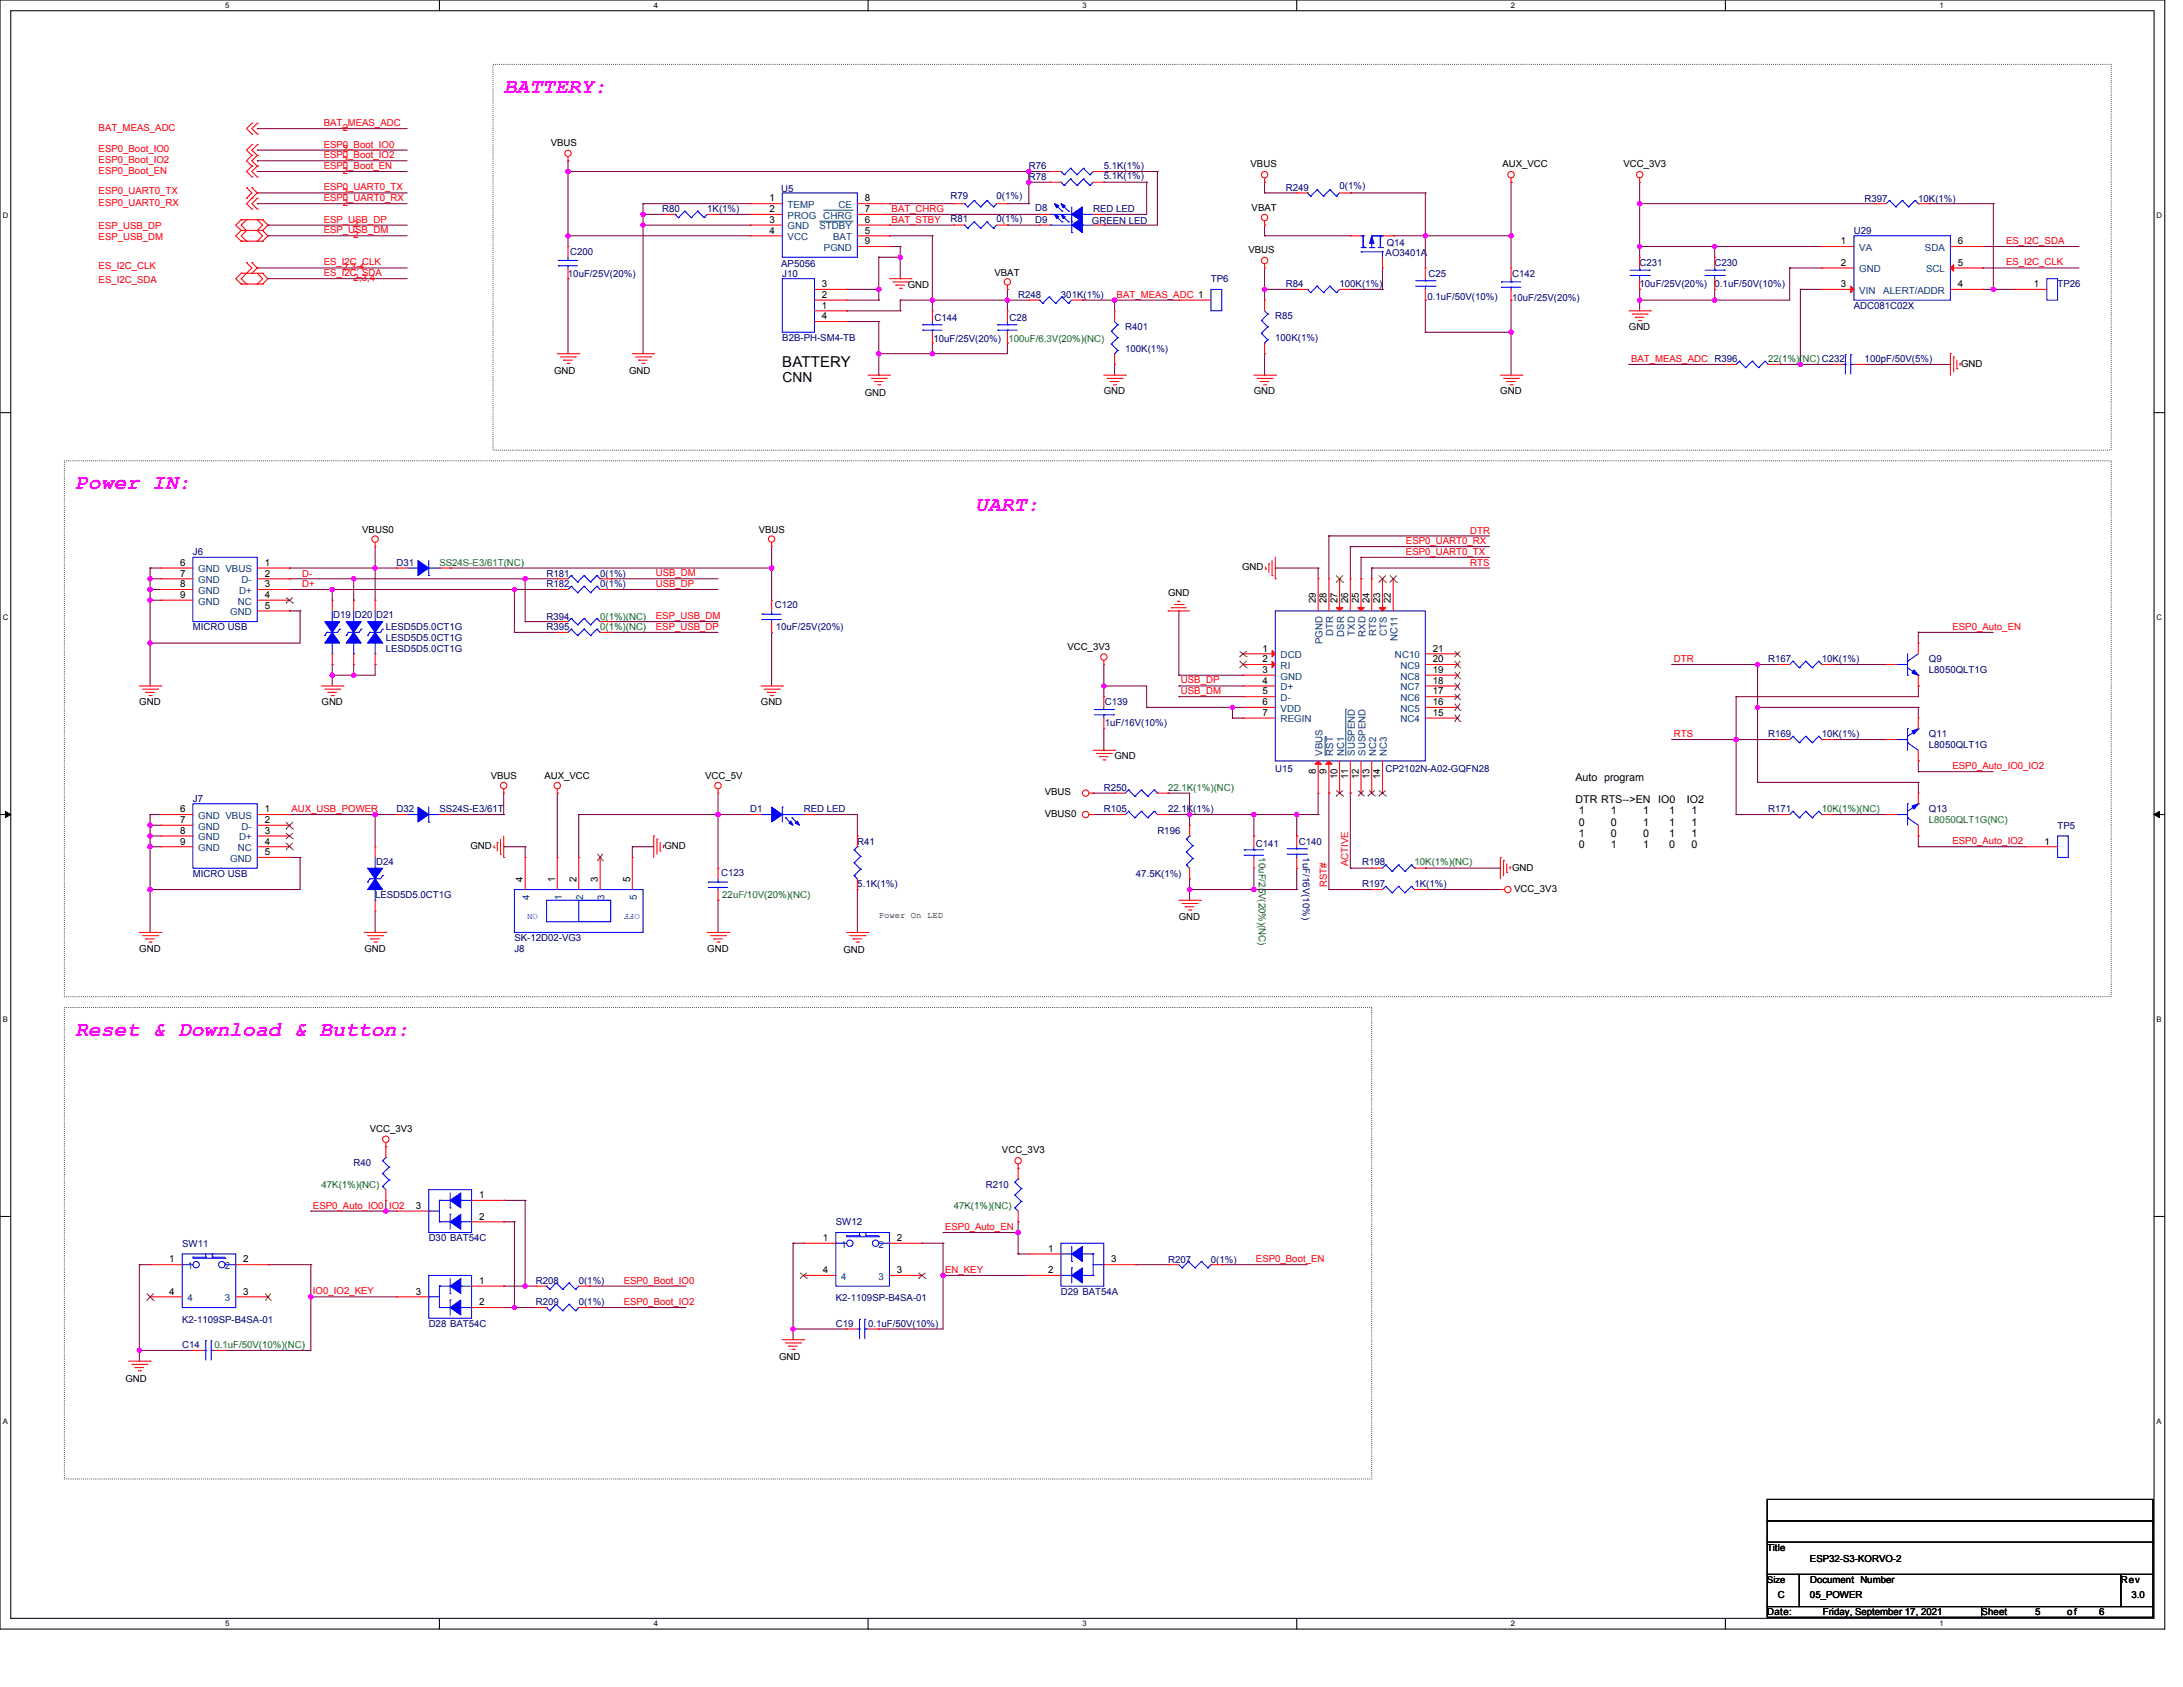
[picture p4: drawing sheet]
<svg xmlns="http://www.w3.org/2000/svg" width="559mm" height="432mm" viewBox="0 0 559 432" stroke-linecap="round" stroke-linejoin="round" font-family="sans-serif">
<defs><g id="words">
<g font-size="5.5" fill="#f0f">
<text x="128.9" y="23.8">BATTERY:</text>
<text x="19.2" y="125.3">Power IN:</text>
<text x="249.6" y="130.8">UART:</text>
<text x="19.2" y="265.2">Reset &amp; Download &amp; Button:</text>
</g>
<text font-size="3.8" x="200.3" y="94">BATTERY</text>
<text font-size="3.5" x="200.3" y="97.7">CNN</text>
<g font-size="2.7">
<text x="403.3" y="200">Auto program</text>
<text x="403.3" y="205.6">DTR RTS--&gt;EN</text>
<text x="404.1" y="208.5">1</text>
<text x="412.4" y="208.5">1</text>
<text x="420.6" y="208.5">1</text>
<text x="424.4" y="205.6">IO0</text>
<text x="427.3" y="208.5">1</text>
<text x="431.8" y="205.6">IO2</text>
<text x="433" y="208.5">1</text>
<text x="404.1" y="211.3">0</text>
<text x="404.1" y="214.1">1</text>
<text x="412.4" y="211.3">0</text>
<text x="412.4" y="214.1">0</text>
<text x="420.6" y="211.3">1</text>
<text x="420.6" y="214.1">0</text>
<text x="427.3" y="211.3">1</text>
<text x="427.3" y="214.1">1</text>
<text x="433" y="211.3">1</text>
<text x="433" y="214.1">1</text>
<text x="404.1" y="216.9">0</text>
<text x="412.4" y="216.9">1</text>
<text x="420.6" y="216.9">1</text>
<text x="427.3" y="216.9">0</text>
<text x="433" y="216.9">0</text>
</g>
<g font-size="2.5" fill="#f00">
<text x="25.2" y="33.5">BAT_MEAS_ADC</text>
<text x="82.9" y="32.3">BAT_MEAS_ADC</text>
<text x="87.8" y="33.5">2</text>
<text x="25.2" y="39">ESP0_Boot_IO0</text>
<text x="25.2" y="41.7">ESP0_Boot_IO2</text>
<text x="82.9" y="37.8">ESP0_Boot_IO0</text>
<text x="82.9" y="40.5">ESP0_Boot_IO2</text>
<text x="87.8" y="39">2</text>
<text x="87.8" y="41.7">2</text>
<text x="25.2" y="44.5">ESP0_Boot_EN</text>
<text x="82.9" y="43.2">ESP0_Boot_EN</text>
<text x="87.8" y="44.5">2</text>
<text x="25.2" y="49.7">ESP0_UART0_TX</text>
<text x="25.2" y="52.7">ESP0_UART0_RX</text>
<text x="82.9" y="51.5">ESP0_UART0_RX</text>
<text x="82.9" y="48.7">ESP0_UART0_TX</text>
<text x="87.8" y="50">2</text>
<text x="87.8" y="52.7">2</text>
<text x="25.2" y="58.7">ESP_USB_DP</text>
<text x="82.9" y="57">ESP_USB_DP</text>
<text x="82.9" y="59.7">ESP_USB_DM</text>
<text x="90.5" y="58.2">2</text>
<text x="228.2" y="54.2">BAT_CHRG</text>
<text x="228.2" y="57">BAT_STBY</text>
<text x="25.2" y="61.5">ESP_USB_DM</text>
<text x="90.5" y="60.9">2</text>
<text x="513.5" y="62.4">ES_I2C_SDA</text>
<text x="25.2" y="68.9">ES_I2C_CLK</text>
<text x="82.9" y="70.7">ES_I2C_SDA</text>
<text x="82.9" y="67.9">ES_I2C_CLK</text>
<text x="87.8" y="69.2">2,3,4</text>
<text x="90.5" y="71.9">2,3,4</text>
<text x="513.5" y="67.9">ES_I2C_CLK</text>
<text x="25.2" y="72.4">ES_I2C_SDA</text>
<text x="285.8" y="76.2">BAT_MEAS_ADC 1</text>
<text x="417.5" y="92.6">BAT_MEAS_ADC R396</text>
<text x="376.4" y="136.6">DTR</text>
<text x="359.9" y="139.3">ESP0_UART0_RX</text>
<text x="359.9" y="142">ESP0_UART0_TX</text>
<text x="77.4" y="147.6">D-</text>
<text x="167.9" y="147.5">USB_DM</text>
<text x="376.4" y="144.8">RTS</text>
<text x="77.4" y="150.3">D+</text>
<text x="167.9" y="150.2">USB_DP</text>
<text x="167.9" y="158.5">ESP_USB_DM</text>
<text x="167.9" y="161.2">ESP_USB_DP</text>
<text x="499.8" y="161.2">ESP0_Auto_EN</text>
<text x="428.5" y="169.5">DTR</text>
<text x="302.3" y="174.9">USB_DP</text>
<text x="302.3" y="177.7">USB_DM</text>
<text x="428.5" y="188.7">RTS</text>
<text x="499.8" y="196.9">ESP0_Auto_IO0_IO2</text>
<text x="74.6" y="207.8">AUX_USB_POWER</text>
<text x="345.1" y="221.7" transform="rotate(-90 345.1 221.7)">ACTIVE</text>
<text x="499.8" y="216.1">ESP0_Auto_IO2</text>
<text x="339.6" y="227.1" transform="rotate(-90 339.6 227.1)">RST#</text>
<text x="80.1" y="309.3">ESP0_Auto_IO0_IO2</text>
<text x="241.9" y="314.8">ESP0_Auto_EN</text>
<text x="321.5" y="323">ESP0_Boot_EN</text>
<text x="159.7" y="328.5">ESP0_Boot_IO0</text>
<text x="241.9" y="325.8">EN_KEY</text>
<text x="80.1" y="331.3">IO0_IO2_KEY</text>
<text x="159.7" y="334">ESP0_Boot_IO2</text>
</g>
<g font-size="2.5">
<text x="141" y="37.3">VBUS</text>
<text x="320.1" y="42.8">VBUS</text>
<text x="384.6" y="42.8">AUX_VCC</text>
<text x="415.6" y="42.8">VCC_3V3</text>
<text x="196.9" y="51.6">1</text>
<text x="221.4" y="51.6">8</text>
<text x="196.9" y="54.3">2</text>
<text x="196.9" y="57.1">3</text>
<text x="196.9" y="59.8">4</text>
<text x="221.4" y="59.8">5</text>
<text x="221.4" y="57.1">6</text>
<text x="221.4" y="54.3">7</text>
<text x="320.4" y="54.1">VBAT</text>
<text x="221.4" y="62.5">9</text>
<text x="319.6" y="64.8">VBUS</text>
<text x="471.3" y="62.5">1</text>
<text x="501.2" y="62.5">6</text>
<text x="254.6" y="70.5">VBAT</text>
<text x="471.3" y="68">2</text>
<text x="501.2" y="68">5</text>
<text x="210.4" y="76.3">2</text>
<text x="210.4" y="73.5">3</text>
<text x="232.3" y="73.8">GND</text>
<text x="471.3" y="73.5">3</text>
<text x="501.2" y="73.5">4</text>
<text x="520.6" y="73.5">1</text>
<text x="210.4" y="79">1</text>
<text x="210.4" y="81.7">4</text>
<text x="417" y="84.5">GND</text>
<text x="141.8" y="95.8">GND</text>
<text x="161" y="95.8">GND</text>
<text x="502" y="93.8">GND</text>
<text x="221.4" y="101.3">GND</text>
<text x="282.5" y="101">GND</text>
<text x="320.9" y="101">GND</text>
<text x="384" y="101">GND</text>
<text x="92.7" y="136.4">VBUS0</text>
<text x="194.2" y="136.4">VBUS</text>
<text x="46.1" y="144.8">6</text>
<text x="46.1" y="147.6">7</text>
<text x="67.8" y="144.8">1</text>
<text x="67.8" y="147.6">2</text>
<text x="317.9" y="146">GND</text>
<text x="46.1" y="150.3">8</text>
<text x="46.1" y="153.1">9</text>
<text x="67.8" y="150.3">3</text>
<text x="67.8" y="155.8">5</text>
<text x="67.8" y="153.1">4</text>
<text x="299" y="152.5">GND</text>
<text x="336.8" y="154.5" transform="rotate(-90 336.8 154.5)">29</text>
<text x="339.6" y="154.5" transform="rotate(-90 339.6 154.5)">28</text>
<text x="342.3" y="154.5" transform="rotate(-90 342.3 154.5)">27</text>
<text x="345.1" y="154.5" transform="rotate(-90 345.1 154.5)">26</text>
<text x="347.8" y="154.5" transform="rotate(-90 347.8 154.5)">25</text>
<text x="350.6" y="154.5" transform="rotate(-90 350.6 154.5)">24</text>
<text x="353.3" y="154.5" transform="rotate(-90 353.3 154.5)">23</text>
<text x="356" y="154.5" transform="rotate(-90 356 154.5)">22</text>
<text x="273.2" y="166.3">VCC_3V3</text>
<text x="323.1" y="166.8">1</text>
<text x="366.7" y="166.8">21</text>
<text x="323.1" y="169.5">2</text>
<text x="323.1" y="172.3">3</text>
<text x="366.7" y="172.3">19</text>
<text x="366.7" y="169.5">20</text>
<text x="323.1" y="175">4</text>
<text x="323.1" y="177.8">5</text>
<text x="366.7" y="177.8">17</text>
<text x="366.7" y="175">18</text>
<text x="35.7" y="180.5">GND</text>
<text x="82.3" y="180.5">GND</text>
<text x="194.8" y="180.5">GND</text>
<text x="323.1" y="180.5">6</text>
<text x="323.1" y="183.2">7</text>
<text x="366.7" y="183.2">15</text>
<text x="366.7" y="180.5">16</text>
<text x="285.3" y="194.2">GND</text>
<text x="125.6" y="199.5">VBUS</text>
<text x="139.4" y="199.5">AUX_VCC</text>
<text x="180.5" y="199.5">VCC_5V</text>
<text x="267.5" y="203.6">VBUS</text>
<text x="336.8" y="198.1" transform="rotate(-90 336.8 198.1)">8</text>
<text x="339.6" y="198.1" transform="rotate(-90 339.6 198.1)">9</text>
<text x="342.3" y="199.5" transform="rotate(-90 342.3 199.5)">10</text>
<text x="345.1" y="199.5" transform="rotate(-90 345.1 199.5)">11</text>
<text x="347.8" y="199.5" transform="rotate(-90 347.8 199.5)">12</text>
<text x="350.6" y="199.5" transform="rotate(-90 350.6 199.5)">13</text>
<text x="353.3" y="199.5" transform="rotate(-90 353.3 199.5)">14</text>
<text x="46.1" y="207.9">6</text>
<text x="67.8" y="207.9">1</text>
<text x="267.5" y="209.1">VBUS0</text>
<text x="46.1" y="210.7">7</text>
<text x="46.1" y="213.4">8</text>
<text x="67.8" y="210.7">2</text>
<text x="67.8" y="213.4">3</text>
<text x="46.1" y="216.2">9</text>
<text x="67.8" y="218.9">5</text>
<text x="67.8" y="216.2">4</text>
<text x="120.4" y="217.3">GND</text>
<text x="170.1" y="217.3">GND</text>
<text x="523.4" y="216.2">1</text>
<text x="133.9" y="225.8" transform="rotate(-90 133.9 225.8)">4</text>
<text x="142.1" y="225.8" transform="rotate(-90 142.1 225.8)">1</text>
<text x="147.6" y="225.8" transform="rotate(-90 147.6 225.8)">2</text>
<text x="153.1" y="225.8" transform="rotate(-90 153.1 225.8)">3</text>
<text x="161.3" y="225.8" transform="rotate(-90 161.3 225.8)">5</text>
<text x="387.1" y="223">GND</text>
<text x="387.6" y="228.3">VCC_3V3</text>
<text x="301.7" y="235.4">GND</text>
<text x="35.7" y="243.6">GND</text>
<text x="93.3" y="243.6">GND</text>
<text x="181" y="243.6">GND</text>
<text x="215.9" y="243.9">GND</text>
<text x="94.6" y="289.7">VCC_3V3</text>
<text x="256.5" y="295.2">VCC_3V3</text>
<text x="106.4" y="309.4">3</text>
<text x="122.6" y="306.7">1</text>
<text x="122.6" y="312.2">2</text>
<text x="210.7" y="317.7">1</text>
<text x="229.6" y="317.7">2</text>
<text x="43.3" y="323.1">1</text>
<text x="62.3" y="323.1">2</text>
<text x="268.3" y="320.4">1</text>
<text x="284.5" y="323.1">3</text>
<text x="122.6" y="328.6">1</text>
<text x="210.7" y="325.9">4</text>
<text x="229.6" y="325.9">3</text>
<text x="268.3" y="325.9">2</text>
<text x="43.3" y="331.4">4</text>
<text x="62.3" y="331.4">3</text>
<text x="106.4" y="331.4">3</text>
<text x="122.6" y="334.1">2</text>
<text x="32.1" y="353.6">GND</text>
<text x="199.4" y="348.1">GND</text>
<text x="452.4" y="397">Title</text>
<text x="463.3" y="399.7">ESP32-S3-KORVO-2</text>
<text x="463.3" y="405.2">Document Number</text>
<text x="542.9" y="405.2">Rev</text>
<text x="452.4" y="413.4">Date:</text>
<text x="455.1" y="409">C</text>
<text x="463.3" y="409">05_POWER</text>
<text x="466.6" y="413.4">Friday, September 17, 2021</text>
<text x="507.2" y="413.4">Sheet</text>
<text x="520.9" y="413.4">5</text>
<text x="529.2" y="413.4">of</text>
<text x="537.4" y="413.4">6</text>
<text x="545.6" y="409">3.0</text>
</g>
<g font-size="2.5" fill="#000080">
<text x="263.3" y="43.4">R76</text>
<text x="263.3" y="46.1">R78</text>
<text x="282.5" y="43.4">5.1K(1%)</text>
<text x="282.5" y="45.8">5.1K(1%)</text>
<text x="200" y="49.1">U5</text>
<text x="243.3" y="51.1">R79</text>
<text x="255.1" y="51.1">0(1%)</text>
<text x="329.2" y="48.9">R249</text>
<text x="342.9" y="48.3">0(1%)</text>
<text x="477.3" y="51.6">R397</text>
<text x="491" y="51.6">10K(1%)</text>
<text x="169.5" y="54.3">R80</text>
<text x="181" y="54.3">1K(1%)</text>
<text x="243.3" y="56.8">R81</text>
<text x="255.1" y="56.8">0(1%)</text>
<text x="265" y="57.1">D9</text>
<text x="265" y="54.1">D8</text>
<text x="279.5" y="57.4">GREEN LED</text>
<text x="279.8" y="54.3">RED LED</text>
<text x="474.6" y="59.8">U29</text>
<text x="145.9" y="65.3">C200</text>
<text x="354.7" y="65.6">AO3401A</text>
<text x="355" y="62.8">Q14</text>
<text x="145.4" y="70.8">10uF/25V(20%)</text>
<text x="200" y="68.3">AP5056</text>
<text x="200.2" y="70.8">J10</text>
<text x="365.7" y="70.8">C25</text>
<text x="387.1" y="70.8">C142</text>
<text x="419.7" y="68.1">C231</text>
<text x="438.9" y="68.1">C230</text>
<text x="260.6" y="76.3">R248</text>
<text x="271.6" y="76.3">301K(1%)</text>
<text x="310" y="72.2">TP6</text>
<text x="329.2" y="73.5">R84</text>
<text x="342.9" y="73.5">100K(1%)</text>
<text x="365.4" y="76.8">0.1uF/50V(10%)</text>
<text x="387.1" y="77.1">10uF/25V(20%)</text>
<text x="419.7" y="73.5">10uF/25V(20%)</text>
<text x="438.9" y="73.5">0.1uF/50V(10%)</text>
<text x="526.7" y="73.5">TP26</text>
<text x="239.2" y="82.1">C144</text>
<text x="258.4" y="82.1">C28</text>
<text x="326.4" y="81.8">R85</text>
<text x="474.6" y="79">ADC081C02X</text>
<text x="200.2" y="87.3">B2B-PH-SM4-TB</text>
<text x="238.9" y="87.5">10uF/25V(20%)</text>
<text x="288" y="84.5">R401</text>
<text x="326.4" y="87.3">100K(1%)</text>
<text x="288" y="90">100K(1%)</text>
<text x="477.3" y="92.7">100pF/50V(5%)</text>
<text x="49.4" y="142.1">J6</text>
<text x="101.5" y="144.9">D31</text>
<text x="139.9" y="147.6">R181</text>
<text x="153.6" y="147.6">0(1%)</text>
<text x="139.9" y="150.4">R182</text>
<text x="153.6" y="150.4">0(1%)</text>
<text x="198.3" y="155.6">C120</text>
<text x="49.4" y="161.3">MICRO USB</text>
<text x="85.3" y="158.3">D19</text>
<text x="90.8" y="158.3">D20</text>
<text x="96.3" y="158.3">D21</text>
<text x="98.8" y="161.3">LESD5D5.0CT1G</text>
<text x="139.9" y="158.6">R394</text>
<text x="139.9" y="161.3">R395</text>
<text x="198.6" y="161.3">10uF/25V(20%)</text>
<text x="98.8" y="164.1">LESD5D5.0CT1G</text>
<text x="98.8" y="166.8">LESD5D5.0CT1G</text>
<text x="452.6" y="169.6">R167</text>
<text x="466.3" y="169.6">10K(1%)</text>
<text x="493.8" y="169.6">Q9</text>
<text x="493.8" y="172.3">L8050QLT1G</text>
<text x="282.8" y="180.5">C139</text>
<text x="282.8" y="185.7">1uF/16V(10%)</text>
<text x="452.6" y="188.8">R169</text>
<text x="466.3" y="188.8">10K(1%)</text>
<text x="493.8" y="188.8">Q11</text>
<text x="493.8" y="191.5">L8050QLT1G</text>
<text x="326.4" y="197.5">U15</text>
<text x="354.7" y="197.5">CP2102N-A02-GQFN28</text>
<text x="282.5" y="202.5">R250</text>
<text x="49.4" y="205.2">J7</text>
<text x="101.5" y="208">D32</text>
<text x="112.5" y="208">SS24S-E3/61T</text>
<text x="192" y="208">D1</text>
<text x="205.7" y="208">RED LED</text>
<text x="282.5" y="208">R105</text>
<text x="299" y="208">22.1K(1%)</text>
<text x="452.6" y="208">R171</text>
<text x="493.8" y="208">Q13</text>
<text x="296.3" y="213.4">R196</text>
<text x="526.7" y="212.1">TP5</text>
<text x="96.3" y="221.4">D24</text>
<text x="219.5" y="216.2">R41</text>
<text x="321.5" y="216.7">C141</text>
<text x="332.5" y="216.2">C140</text>
<text x="333.5" y="219.5" transform="rotate(90 333.5 219.5)">1uF/16V(10%)</text>
<text x="348.7" y="221.4">R198</text>
<text x="49.4" y="224.4">MICRO USB</text>
<text x="184.6" y="224.1">C123</text>
<text x="219.5" y="227.2">5.1K(1%)</text>
<text x="290.8" y="224.4">47.5K(1%)</text>
<text x="348.7" y="227.2">R197</text>
<text x="362.1" y="227.2">1K(1%)</text>
<text x="96" y="229.9">LESD5D5.0CT1G</text>
<text x="131.7" y="243.6">J8</text>
<text x="131.7" y="240.9">SK-12D02-VG3</text>
<text x="90.5" y="298.5">R40</text>
<text x="252.4" y="304">R210</text>
<text x="109.7" y="317.7">D30 BAT54C</text>
<text x="214" y="313.6">SW12</text>
<text x="46.6" y="319.1">SW11</text>
<text x="299" y="323.2">R207</text>
<text x="310" y="323.2">0(1%)</text>
<text x="137.2" y="328.7">R208</text>
<text x="148.1" y="328.7">0(1%)</text>
<text x="137.2" y="334.1">R209</text>
<text x="148.1" y="334.1">0(1%)</text>
<text x="214" y="333">K2-1109SP-B4SA-01</text>
<text x="271.6" y="331.4">D29 BAT54A</text>
<text x="46.6" y="338.5">K2-1109SP-B4SA-01</text>
<text x="109.7" y="339.6">D28 BAT54C</text>
<text x="214" y="339.6">C19</text>
<text x="222.2" y="339.6">0.1uF/50V(10%)</text>
<text x="46.6" y="345.1">C14</text>
</g>
<g font-size="2.5" fill="#004080">
<text x="201.6" y="53.2">TEMP</text>
<text x="214.6" y="53.2">CE</text>
<text x="201.6" y="56">PROG</text>
<text x="201.6" y="58.7">GND</text>
<text x="209.8" y="58.7">STDBY</text>
<text x="210.7" y="56">CHRG</text>
<text x="201.6" y="61.5">VCC</text>
<text x="210.9" y="64.2">PGND</text>
<text x="213.2" y="61.5">BAT</text>
<text x="475.9" y="64.2">VA</text>
<text x="492.7" y="64.2">SDA</text>
<text x="475.9" y="69.7">GND</text>
<text x="493" y="69.7">SCL</text>
<text x="475.9" y="75.2">VIN</text>
<text x="482.1" y="75.2">ALERT/ADDR</text>
<text x="50.8" y="146.5">GND VBUS</text>
<text x="50.8" y="149.3">GND</text>
<text x="61.8" y="149.3">D-</text>
<text x="50.8" y="152">GND</text>
<text x="50.8" y="154.7">GND</text>
<text x="60.9" y="154.7">NC</text>
<text x="61.2" y="152">D+</text>
<text x="58.9" y="157.5">GND</text>
<text x="338.5" y="164.9" transform="rotate(-90 338.5 164.9)">PGND</text>
<text x="341.3" y="162.9" transform="rotate(-90 341.3 162.9)">DTR</text>
<text x="344" y="163" transform="rotate(-90 344 163)">DSR</text>
<text x="346.8" y="162.7" transform="rotate(-90 346.8 162.7)">TXD</text>
<text x="349.5" y="163" transform="rotate(-90 349.5 163)">RXD</text>
<text x="352.3" y="162.7" transform="rotate(-90 352.3 162.7)">RTS</text>
<text x="355" y="162.7" transform="rotate(-90 355 162.7)">CTS</text>
<text x="357.8" y="164.1" transform="rotate(-90 357.8 164.1)">NC11</text>
<text x="327.8" y="168.5">DCD</text>
<text x="327.8" y="171.2">RI</text>
<text x="327.8" y="173.9">GND</text>
<text x="357.1" y="168.5">NC10</text>
<text x="358.5" y="173.9">NC8</text>
<text x="358.5" y="171.2">NC9</text>
<text x="327.8" y="176.7">D+</text>
<text x="327.8" y="179.4">D-</text>
<text x="358.5" y="179.4">NC6</text>
<text x="358.5" y="176.7">NC7</text>
<text x="327.8" y="182.2">VDD</text>
<text x="327.8" y="184.9">REGIN</text>
<text x="358.5" y="184.9">NC4</text>
<text x="358.5" y="182.2">NC5</text>
<text x="338.5" y="193.4" transform="rotate(-90 338.5 193.4)">VBUS</text>
<text x="341.3" y="193.4" transform="rotate(-90 341.3 193.4)">RST</text>
<text x="344" y="193.4" transform="rotate(-90 344 193.4)">NC1</text>
<text x="346.8" y="193.4" transform="rotate(-90 346.8 193.4)">SUSPEND</text>
<text x="349.5" y="193.4" transform="rotate(-90 349.5 193.4)">SUSPEND</text>
<text x="352.3" y="193.4" transform="rotate(-90 352.3 193.4)">NC2</text>
<text x="355" y="193.4" transform="rotate(-90 355 193.4)">NC3</text>
<text x="50.8" y="209.6">GND VBUS</text>
<text x="50.8" y="212.3">GND</text>
<text x="50.8" y="215.1">GND</text>
<text x="61.2" y="215.1">D+</text>
<text x="61.8" y="212.3">D-</text>
<text x="50.8" y="217.8">GND</text>
<text x="58.9" y="220.6">GND</text>
<text x="60.9" y="217.8">NC</text>
<text x="135.6" y="230.5" transform="rotate(-90 135.6 230.5)">4</text>
<text x="143.8" y="230.5" transform="rotate(-90 143.8 230.5)">1</text>
<text x="149.3" y="230.5" transform="rotate(-90 149.3 230.5)">2</text>
<text x="154.8" y="230.5" transform="rotate(-90 154.8 230.5)">3</text>
<text x="163" y="230.5" transform="rotate(-90 163 230.5)">5</text>
<text x="215.3" y="319.3">1</text>
<text x="224.9" y="319.3">2</text>
<text x="48" y="324.8">1</text>
<text x="57.6" y="324.8">2</text>
<text x="215.3" y="327.6">4</text>
<text x="224.9" y="327.6">3</text>
<text x="48" y="333">4</text>
<text x="57.6" y="333">3</text>
</g>
<g font-size="2.5" fill="#008000">
<text x="258.1" y="87.5">100uF/6.3V(20%)(NC)</text>
<text x="452.6" y="92.7">22(1%)(NC) C232</text>
<text x="112.5" y="144.9">SS24S-E3/61T(NC)</text>
<text x="153.6" y="158.6">0(1%)(NC)</text>
<text x="153.6" y="161.3">0(1%)(NC)</text>
<text x="299" y="202.5">22.1K(1%)(NC)</text>
<text x="466.3" y="208">10K(1%)(NC)</text>
<text x="493.8" y="210.7">L8050QLT1G(NC)</text>
<text x="322.2" y="219.5" transform="rotate(90 322.2 219.5)">10uF/25V(20%)(NC)</text>
<text x="362.1" y="221.4">10K(1%)(NC)</text>
<text x="184.9" y="229.9">22uF/10V(20%)(NC)</text>
<text x="82.3" y="304">47K(1%)(NC)</text>
<text x="244.1" y="309.5">47K(1%)(NC)</text>
<text x="54.9" y="345.1">0.1uF/50V(10%)(NC)</text>
</g>
<text font-size="2.4" x="452.4" y="405.1">Size</text>
<g font-size="2.3" fill="#00f">
<text x="137.7" y="234" transform="rotate(-180 137.7 234)">ON</text>
<text x="163.8" y="234" transform="rotate(-180 163.8 234)">OFF</text>
</g>
<text font-size="2.3" x="224.9" y="235">Power On LED</text>
<g font-size="2">
<text x="57.6" y="2">5</text>
<text x="167.3" y="2">4</text>
<text x="277.1" y="2">3</text>
<text x="386.8" y="2">2</text>
<text x="496.5" y="2">1</text>
<text x=".7" y="55.9">D</text>
<text x="552.1" y="55.9">D</text>
<text x=".7" y="158.8">C</text>
<text x="552.1" y="158.8">C</text>
<text x=".7" y="261.7">B</text>
<text x="552.1" y="261.7">B</text>
<text x=".7" y="364.5">A</text>
<text x="552.1" y="364.5">A</text>
<text x="57.6" y="416.3">5</text>
<text x="167.3" y="416.3">4</text>
<text x="277.1" y="416.3">3</text>
<text x="386.8" y="416.3">2</text>
<text x="496.5" y="416.3">1</text>
</g>
</g></defs>
<path d="M0 0h554.1v417h-554.1zM2.8 2.8h548.6v411.4h-548.6z" fill="none" stroke="#000" stroke-width=".26"/>
<g fill="#fff">
<path d="M57.6 .3h1.1v2.2h-1.1z"/>
<path d="M57.6 414.5h1.1v2.2h-1.1z"/>
</g>
<path d="M112.5 0v2.8M112.5 414.2v2.8" fill="none" stroke="#000" stroke-width=".26"/>
<g fill="#fff">
<path d="M167.3 .3h1.1v2.2h-1.1z"/>
<path d="M167.3 414.5h1.1v2.2h-1.1z"/>
</g>
<path d="M222.2 0v2.8M222.2 414.2v2.8" fill="none" stroke="#000" stroke-width=".26"/>
<g fill="#fff">
<path d="M277.1 .3h1.1v2.2h-1.1z"/>
<path d="M277.1 414.5h1.1v2.2h-1.1z"/>
</g>
<path d="M331.9 0v2.8M331.9 414.2v2.8" fill="none" stroke="#000" stroke-width=".26"/>
<g fill="#fff">
<path d="M386.8 .3h1.1v2.2h-1.1z"/>
<path d="M386.8 414.5h1.1v2.2h-1.1z"/>
</g>
<path d="M441.7 0v2.8M441.7 414.2v2.8" fill="none" stroke="#000" stroke-width=".26"/>
<g fill="#fff">
<path d="M496.5 .3h1.1v2.2h-1.1z"/>
<path d="M496.5 414.5h1.1v2.2h-1.1z"/>
<path d="M.7 54.2h1.4v2.2h-1.4z"/>
<path d="M552.1 54.2h1.4v2.2h-1.4z"/>
<path d="M.7 157.1h1.4v2.1h-1.4z"/>
<path d="M552.1 157.1h1.4v2.1h-1.4z"/>
</g>
<path d="M0 105.6h2.8M551.4 105.6h2.7" fill="none" stroke="#000" stroke-width=".26"/>
<g fill="#fff">
<path d="M.7 259.9h1.3v2.2h-1.3z"/>
<path d="M552.1 259.9h1.3v2.2h-1.3z"/>
</g>
<path d="M0 208.5h2.8M551.4 208.5h2.7" fill="none" stroke="#000" stroke-width=".26"/>
<path d="M1.4 207.7l1.4 .8-1.4 .8zM551.4 208.5l1.4-.8v1.6z" fill="#000" stroke="#000" stroke-width=".26"/>
<g fill="#fff">
<path d="M.7 362.8h1.3v2.2h-1.3z"/>
<path d="M552.1 362.8h1.3v2.2h-1.3z"/>
</g>
<path d="M0 311.4h2.8M551.4 311.4h2.7M452.4 389.3h98.7v5.5h-98.7zM452.4 394.8h98.7v8.2h-98.7zM452.4 383.8h98.7v5.5h-98.7zM452.4 403h8.2v8.2h-8.2zM452.4 411.2h54.8v2.8h-54.8zM460.6 403h82.3v8.2h-82.3zM507.2 411.2h43.9v2.8h-43.9zM542.9 403h8.2v8.2h-8.2z" fill="none" stroke="#000" stroke-width=".26"/>
<path d="M126.2 16.5h414.2v98.7h-414.2zM16.5 118h523.9v137.1h-523.9zM16.5 257.9h334.6v120.7h-334.6z" fill="none" stroke="#000" stroke-width=".26" stroke-dasharray="0 .5"/>
<g fill="none" stroke="#800040" stroke-width=".26">
<path d="M65.8 32.9h.1M65.8 38.4h.1M65.8 32.9h38.4M65.8 38.4h38.4M65.8 41.2h.1M65.8 43.9h.1M65.8 52.1h.1M65.8 49.4h.1M65.8 49.4h38.4M65.8 52.1h38.4M65.8 43.9h38.4M65.8 41.2h38.4"/>
<path d="M68.6 57.6h.1M68.6 57.6h35.6M145.4 41.2h.1M145.4 43.9h.1M145.4 41.2v21.9M145.4 43.9h123.4M164.6 52.1h.1M164.6 54.9h.1M164.6 57.6h.1M164.6 54.9h5.5M164.6 52.1h27.4M164.6 52.1v38.4"/>
<path d="M164.6 57.6h27.4M183.8 54.9h.1M183.8 54.9h8.2M227.7 54.9h.1M227.7 57.6h.1M227.7 52.1h.1M227.7 54.9h38.4M227.7 52.1h16.5M227.7 57.6h16.5M257.9 57.6h.1M257.9 52.1h.1M257.9 52.1h5.5"/>
<path d="M257.9 57.6h8.2M263.4 43.9h.1M263.4 46.6h.1M263.4 52.1h.1M263.4 43.9v8.2M263.4 46.6h5.4M282.6 46.6h.1M282.6 54.9h.1M282.6 43.9h.1M282.6 57.6h.1M282.6 43.9h13.7M282.6 46.6h10.9"/>
<path d="M293.5 46.6h.1M293.5 46.6v8.3h-10.9M296.3 43.9h.1M296.3 43.9v13.7h-13.7M323.7 49.4h.1M323.7 46.6h.1M323.7 57.6h.1M323.7 49.4h8.2M323.7 46.6v2.8M323.7 57.6v2.8M345.7 49.4h.1M345.7 49.4h19.1"/>
<path d="M364.8 49.4h.1M364.8 49.4v19.2M386.8 46.6h.1M386.8 46.6v22M419.7 52.1h.1M419.7 52.1h60.4M419.7 46.6v19.2M493.8 52.1h.1M493.8 52.1h16.4M510.2 52.1h.1M510.2 52.1v22M65.8 68.6h.1"/>
<path d="M65.8 68.6h38.4M68.6 60.4h.1M68.6 71.3h.1M68.6 60.4h35.6M68.6 71.3h35.6M145.4 71.3h.1M145.4 60.4h.1M145.4 71.3v19.2M145.4 60.4h46.6M216.7 74.1h.1M216.7 79.6h.1M216.7 76.8h8.2"/>
<path d="M216.7 74.1h8.2M216.7 79.6h13.7M224.9 65.8h.1M224.9 76.8h.1M224.9 74.1h.1M224.9 65.8v11M224.9 65.8h5.5M227.7 63.1h.1M227.7 60.4h.1M227.7 60.4h11M227.7 63.1h2.7M230.4 63.1h.1"/>
<path d="M230.4 71.3h.1M230.4 76.8h.1M230.4 79.6h.1M230.4 63.1v8.2M230.4 76.8v2.8M230.4 76.8h33M238.7 76.8h.1M238.7 60.4h.1M238.7 60.4v19.2M257.9 76.8h.1M257.9 74.1h.1M257.9 74.1v5.5"/>
<path d="M277.1 76.8h.1M277.1 76.8h24.7M285.3 76.8h.1M285.3 76.8v2.8M323.7 74.1h.1M323.7 60.4h.1M323.7 60.4h22M323.7 68.6v8.2M323.7 74.1h8.2M345.7 74.1h.1M345.7 74.1h8.2M353.9 74.1h.1"/>
<path d="M353.9 68.6v5.5M356.6 60.4h.1M356.6 60.4h30.2M364.8 76.8h.1M364.8 60.4h.1M364.8 76.8v8.2M386.8 76.8h.1M386.8 60.4h.1M386.8 76.8v19.2M419.7 74.1h.1M419.7 76.8h.1M419.7 63.1h.1"/>
<path d="M419.7 63.1h46.7M419.7 74.1v5.5M438.9 74.1h.1M438.9 63.1h.1M438.9 76.8h.1M438.9 63.1v2.7M438.9 74.1v2.7M458.1 68.6h.1M458.1 68.6v8.2h-38.4M458.1 68.6h8.3M460.9 74.1h.1M460.9 74.1h5.5"/>
<path d="M460.9 74.1v19.2M507.5 68.6h.1M507.5 63.1h.1M507.5 74.1h.1M507.5 63.1h24.7M507.5 74.1h8.2M507.5 68.6h24.7M510.2 74.1h.1M216.7 82.3h.1M216.7 82.3h8.2M224.9 90.5h.1M224.9 96h.1"/>
<path d="M224.9 82.3h.1M224.9 82.3v13.7M238.7 87.8h.1M238.7 90.5h.1M238.7 87.8v2.7M257.9 87.8h.1M257.9 87.8v2.7h-33M285.3 93.3h.1M285.3 93.3v2.7M323.7 96h.1M323.7 90.5v5.5M364.8 85h.1"/>
<path d="M364.8 85h22M386.8 85h.1M417 93.3h.1M417 93.3h24.7M455.4 93.3h.1M455.4 93.3h13.7M460.9 93.3h.1M477.3 93.3h.1M477.3 93.3h22M96 139.9v13.7M197.5 139.9v13.7M340.2 137.2h.1"/>
<path d="M340.2 137.2v10.9M340.2 137.2h41.1M345.7 139.9h.1M345.7 139.9v8.2M345.7 139.9h35.6M38.4 145.4h.1M38.4 153.6h.1M38.4 148.1h.1M38.4 150.9h.1M38.4 145.4v30.2M38.4 145.4h2.8M38.4 148.1h2.8"/>
<path d="M38.4 150.9h2.8M38.4 153.6h2.8M74.1 145.4h.1M74.1 148.1h.1M74.1 150.9h.1M74.1 156.4h.1M74.1 145.4h27.4M74.1 148.1h68.6M74.1 150.9h68.6M74.1 156.4h2.7M76.8 156.4h.1M76.8 156.4v8.2h-38.4"/>
<path d="M85 150.9h.1M85 150.9v2.7M90.5 153.6h.1M90.5 148.1h.1M90.5 148.1v5.5M96 145.4h.1M115.2 145.4h.1M115.2 145.4h82.3M131.7 150.9h.1M131.7 150.9v11M134.4 159.1h.1M134.4 148.1h.1"/>
<path d="M134.4 148.1v11M134.4 159.1h8.3M156.4 148.1h.1M156.4 150.9h.1M156.4 159.1h.1M156.4 148.1h27.4M156.4 150.9h27.4M156.4 159.1h27.4M197.5 145.4h.1M301.8 156.4h.1M301.8 156.4v16.4M326.5 145.4h.1"/>
<path d="M326.5 145.4h10.9M337.4 145.4h.1M337.4 145.4v2.7M348.4 142.7h.1M348.4 148.1h.1M348.4 142.7h32.9M348.4 142.7v5.4M351.1 145.4h.1M351.1 145.4h30.2M351.1 145.4v2.7M38.4 164.6h.1M85 172.8h.1"/>
<path d="M85 170.1h.1M85 170.1v5.5M90.5 170.1h.1M90.5 172.8h.1M90.5 170.1v2.7M96 170.1h.1M96 170.1v2.7h-11M131.7 161.9h.1M131.7 161.9h11M156.4 161.9h.1M156.4 161.9h27.4M197.5 161.9h.1"/>
<path d="M197.5 161.9v13.7M282.6 175.6h.1M282.6 175.6h10.9v5.5M282.6 170.1v8.2M301.8 175.6h.1M301.8 178.3h.1M301.8 172.8h.1M301.8 172.8h16.4M301.8 178.3h16.4M301.8 175.6h16.4M427.9 170.1h.1M427.9 170.1h27.5"/>
<path d="M444.4 178.3h.1M444.4 178.3v30.2M449.9 170.1h.1M449.9 170.1v30.2M469.1 170.1h.1M469.1 170.1h13.7M491 175.6h.1M491 161.9h.1M491 161.9v2.7M491 175.6v2.7h-46.6M491 161.9h19.2M282.6 192h.1"/>
<path d="M282.6 186.5v5.5M293.5 181.1h.1M293.5 181.1h24.7M315.5 181.1h.1M315.5 183.8h.1M315.5 181.1v2.7M315.5 183.8h2.7M427.9 189.3h.1M427.9 189.3h27.5M444.4 189.3h.1M449.9 181.1h.1M449.9 181.1h41.1"/>
<path d="M469.1 189.3h.1M469.1 189.3h13.7M491 181.1h.1M491 197.5h.1M491 194.8h.1M491 181.1v2.7M491 194.8v2.7M491 197.5h19.2M38.4 208.5h.1M38.4 216.7h.1M38.4 211.2h.1M38.4 214h.1"/>
<path d="M38.4 208.5h2.8M38.4 208.5v30.2M38.4 211.2h2.8M38.4 214h2.8M38.4 216.7h2.8M74.1 208.5h.1M74.1 219.5h.1M74.1 208.5h27.4M74.1 219.5h2.7M76.8 219.5h.1M76.8 219.5v8.2h-38.4M96 208.5h.1"/>
<path d="M96 208.5v8.2M115.2 208.5h.1M115.2 208.5h13.7M128.9 208.5h.1M128.9 216.7h.1M128.9 203v5.5M128.9 216.7h5.5M134.4 216.7h.1M134.4 216.7v2.8M142.7 203h.1M142.7 203v16.5M148.1 208.5h.1"/>
<path d="M148.1 208.5h43.9M148.1 208.5v11M161.9 216.7h.1M161.9 216.7h5.4M161.9 216.7v2.8M183.8 208.5h.1M183.8 203v19.2M208.5 208.5h.1M208.5 208.5h11v5.5M219.5 214h.1M279.8 208.5h.1M279.8 203h.1"/>
<path d="M279.8 208.5h5.5M279.8 203h5.5M299 208.5h.1M299 203h.1M299 208.5h38.4M299 203h5.5v8.2M304.5 208.5h.1M321 208.5h.1M321 214h.1M321 208.5v5.5M331.9 214h.1M331.9 208.5h.1"/>
<path d="M331.9 208.5v5.5M337.4 208.5h.1M337.4 203v5.5M340.2 203h.1M340.2 203v24.7M345.7 203h.1M345.7 203v19.2M444.4 208.5h.1M444.4 208.5h11M449.9 200.3h.1M449.9 200.3h41.1M469.1 208.5h.1"/>
<path d="M469.1 208.5h13.7M491 200.3h.1M491 216.7h.1M491 214h.1M491 216.7h27.5M491 200.3v2.7M491 214v2.7M38.4 227.7h.1M96 238.7h.1M96 233.2v5.5M183.8 230.4h.1M183.8 230.4v8.3"/>
<path d="M219.5 227.7h.1M219.5 227.7v11M304.5 227.7h.1M304.5 224.9h.1M304.5 227.7h27.4M304.5 224.9v5.5M321 227.7h.1M321 222.2v5.5M331.9 227.7h.1M331.9 222.2v5.5M340.2 227.7h.1M340.2 227.7h10.9"/>
<path d="M345.7 222.2h.1M345.7 222.2h5.4M364.8 222.2h.1M364.8 227.7h.1M364.8 227.7h19.3M364.8 222.2h19.3M79.6 310h.1M79.6 310h21.9M98.8 307.2h.1M98.8 310h.1M98.8 307.2v2.8M128.9 312.7h.1"/>
<path d="M128.9 307.2h.1M128.9 312.7h2.8M128.9 307.2h5.5M131.7 312.7h.1M131.7 312.7v22M134.4 307.2h.1M134.4 307.2v22M203 318.2h.1M203 318.2v24.7M203 318.2h2.8M235.9 318.2h.1M235.9 318.2h5.5"/>
<path d="M241.4 315.5h.1M241.4 318.2h.1M241.4 315.5h19.2M241.4 318.2v22h-16.5M260.6 312.7h.1M260.6 312.7v8.3M35.7 323.7h.1M35.7 323.7h2.7M35.7 323.7v24.7M68.6 323.7h.1M68.6 323.7h11M79.6 331.9h.1"/>
<path d="M79.6 323.7h.1M79.6 323.7v22h-22M79.6 331.9h21.9M128.9 329.2h.1M128.9 334.7h.1M128.9 329.2h8.3M128.9 334.7h8.3M131.7 334.7h.1M134.4 329.2h.1M150.9 329.2h.1M150.9 334.7h.1M150.9 329.2h24.7"/>
<path d="M150.9 334.7h24.7M241.4 326.5h.1M241.4 326.5h22M260.6 321h.1M260.6 321h2.8M290.8 323.7h.1M290.8 323.7h8.2M312.7 323.7h.1M312.7 323.7h22M35.7 345.7h.1M35.7 345.7h13.7M57.6 345.7h.1"/>
<path d="M203 340.2h.1M203 340.2h13.7M224.9 340.2h.1"/>
</g>
<g fill="#f0f" stroke="#f0f" stroke-width=".26">
<circle cx="38.4" cy="211.2" r=".54"/>
<circle cx="38.4" cy="214" r=".54"/>
<circle cx="38.4" cy="216.7" r=".54"/>
<circle cx="38.4" cy="227.7" r=".54"/>
<circle cx="96" cy="208.5" r=".55"/>
<circle cx="85" cy="172.8" r=".54"/>
<circle cx="90.5" cy="172.8" r=".54"/>
<circle cx="96" cy="145.4" r=".54"/>
<circle cx="197.5" cy="145.4" r=".54"/>
<circle cx="38.4" cy="148.1" r=".54"/>
<circle cx="38.4" cy="164.6" r=".54"/>
<circle cx="38.4" cy="153.6" r=".54"/>
<circle cx="38.4" cy="150.9" r=".54"/>
<circle cx="449.9" cy="170.1" r=".54"/>
<circle cx="449.9" cy="181.1" r=".54"/>
<circle cx="444.4" cy="189.3" r=".54"/>
<circle cx="183.8" cy="208.5" r=".55"/>
<circle cx="90.5" cy="148.1" r=".54"/>
<circle cx="85" cy="150.9" r=".55"/>
<circle cx="304.5" cy="208.5" r=".55"/>
<circle cx="331.9" cy="208.5" r=".55"/>
<circle cx="321" cy="208.5" r=".55"/>
<circle cx="321" cy="227.7" r=".54"/>
<circle cx="304.5" cy="227.7" r=".54"/>
<circle cx="241.4" cy="326.4" r=".54"/>
<circle cx="203" cy="340.2" r=".54"/>
<circle cx="260.6" cy="315.5" r=".55"/>
<circle cx="35.7" cy="345.6" r=".54"/>
<circle cx="131.7" cy="334.7" r=".54"/>
<circle cx="134.4" cy="329.2" r=".54"/>
<circle cx="79.6" cy="331.9" r=".54"/>
<circle cx="98.8" cy="310" r=".54"/>
<circle cx="164.6" cy="54.9" r=".55"/>
<circle cx="164.6" cy="57.6" r=".55"/>
<circle cx="230.4" cy="65.8" r=".54"/>
<circle cx="263.4" cy="43.9" r=".55"/>
<circle cx="145.4" cy="60.4" r=".54"/>
<circle cx="145.4" cy="43.9" r=".54"/>
<circle cx="263.4" cy="46.6" r=".55"/>
<circle cx="224.9" cy="90.5" r=".54"/>
<circle cx="238.7" cy="90.5" r=".54"/>
<circle cx="257.9" cy="76.8" r=".54"/>
<circle cx="238.7" cy="76.8" r=".54"/>
<circle cx="386.8" cy="60.4" r=".55"/>
<circle cx="323.7" cy="74.1" r=".54"/>
<circle cx="364.8" cy="60.4" r=".54"/>
<circle cx="386.8" cy="85" r=".55"/>
<circle cx="224.9" cy="74.1" r=".55"/>
<circle cx="285.3" cy="76.8" r=".54"/>
<circle cx="315.5" cy="181.1" r=".55"/>
<circle cx="282.6" cy="175.6" r=".54"/>
<circle cx="134.4" cy="148.1" r=".54"/>
<circle cx="131.7" cy="150.9" r=".54"/>
<circle cx="419.7" cy="76.8" r=".54"/>
<circle cx="438.9" cy="63.1" r=".54"/>
<circle cx="438.9" cy="76.8" r=".54"/>
<circle cx="460.9" cy="93.3" r=".54"/>
<circle cx="419.7" cy="63.1" r=".54"/>
<circle cx="419.7" cy="52.1" r=".54"/>
<circle cx="510.2" cy="74.1" r=".55"/>
</g>
<g fill="none" stroke="#f00" stroke-width=".26">
<path d="M64.5 31.6h.1M64.5 34.3h.1M64.5 37h.1M64.5 39.8h.1M64.5 31.6l-1.4 1.3 1.4 1.4M64.5 37l-1.4 1.4 1.4 1.4M64.5 39.8l-1.4 1.4 1.4 1.3M65.8 31.6h.1M65.8 34.3h.1M65.8 37h.1M65.8 39.8h.1M65.8 31.6l-1.3 1.3 1.3 1.4"/>
<path d="M65.8 37l-1.3 1.4 1.3 1.4M65.8 39.8l-1.3 1.4 1.3 1.3M61.7 56.2h.1M61.7 59h.1M61.7 56.2l-1.3 1.4 1.3 1.4M61.7 56.2h5.5M61.7 59h5.5M61.7 59l-1.3 1.4 1.3 1.3M63.1 59h.1M63.1 56.2h.1M63.1 48h.1M63.1 50.8h.1"/>
<path d="M63.1 56.2l-1.4 1.4 1.4 1.4M63.1 59l-1.4 1.4 1.4 1.3M63.1 48l1.4 1.4-1.4 1.4M64.5 42.5h.1M64.5 45.3h.1M64.5 50.8h.1M64.5 48h.1M64.5 53.5h.1M64.5 42.5l-1.4 1.4 1.4 1.4M64.5 48l1.3 1.4-2.7 2.7 1.4 1.4M65.8 56.2h.1M65.8 59h.1"/>
<path d="M65.8 42.5h.1M65.8 45.3h.1M65.8 50.8h.1M65.8 53.5h.1M65.8 56.2l1.4 1.4-1.4 1.4M65.8 59l1.4 1.4-1.4 1.3M65.8 42.5l-1.3 1.4 1.3 1.4M65.8 50.8l-1.3 1.3 1.3 1.4M67.2 59h.1M67.2 56.2h.1M67.2 56.2l1.4 1.4-1.4 1.4M67.2 59l1.4 1.4-1.4 1.3"/>
<path d="M145.4 41.2h.1M145.4 40.1v1.1M170.1 54.9h.1M170.1 54.9h2.7M181.1 54.9h2.7M183.8 54.9h.1M192 52.1h.1M192 54.9h.1M192 57.6h.1M192 52.1h8.3M192 54.9h8.3M192 57.6h8.3"/>
<path d="M219.5 52.1h8.2M219.5 54.9h8.2M219.5 57.6h8.2M227.7 57.6h.1M227.7 54.9h.1M227.7 52.1h.1M244.2 57.6h.1M244.2 52.1h.1M244.2 52.1h2.7M244.2 57.6h2.7M255.1 52.1h2.8M255.1 57.6h2.8"/>
<path d="M257.9 57.6h.1M257.9 52.1h.1M266.1 57.6h.1M266.1 54.9h.1M266.1 54.9h2.7M266.1 57.6h2.7M268.8 43.9h.1M268.8 46.6h.1M268.8 43.9h2.8M268.8 46.6h2.8M279.8 43.9h2.8M279.8 54.9h2.8"/>
<path d="M279.8 57.6h2.8M279.8 46.6h2.8M282.6 43.9h.1M282.6 46.6h.1M282.6 57.6h.1M282.6 54.9h.1M323.7 57.6h.1M323.7 46.6h.1M323.7 45.6v1M323.7 56.5v1.1M331.9 49.4h.1M331.9 49.4h2.8"/>
<path d="M342.9 49.4h2.8M345.7 49.4h.1M386.8 46.6h.1M386.8 45.6v1M419.7 46.6h.1M419.7 45.6v1M480.1 52.1h.1M480.1 52.1h2.7M491 52.1h2.8M493.8 52.1h.1M61.7 61.7h.1M61.7 70h.1"/>
<path d="M61.7 72.7h.1M61.7 61.7h5.5M61.7 70l-1.3 1.3 1.3 1.4M61.7 70h5.5M61.7 72.7h5.5M63.1 61.7h.1M63.1 72.7h.1M63.1 70h.1M63.1 67.2h.1M63.1 70l-1.4 1.3 1.4 1.4M63.1 67.2l1.4 1.4-1.4 1.4M64.5 70h.1"/>
<path d="M64.5 67.2h.1M64.5 67.2l1.3 1.4-1.3 1.4M65.8 61.7h.1M65.8 70h.1M65.8 72.7h.1M65.8 70l1.4 1.3-1.4 1.4M67.2 61.7h.1M67.2 72.7h.1M67.2 70h.1M67.2 70l1.4 1.3-1.4 1.4M145.4 71.3h.1M145.4 63.1h.1"/>
<path d="M145.4 63.1v2.7M145.4 68.6v2.7M192 60.4h.1M192 60.4h8.3M208.5 79.6h8.2M208.5 76.8h8.2M208.5 74.1h8.2M216.7 76.8h.1M216.7 79.6h.1M216.7 74.1h.1M219.5 60.4h8.2M219.5 63.1h8.2"/>
<path d="M227.7 60.4h.1M227.7 63.1h.1M227.7 71.3h5.5M228.5 72.2h3.9M229.3 73h.1M229.3 73h2.2M230.2 73.8h.5M230.7 73.8h.1M232.4 72.2h.1M233.2 71.3h.1M238.7 79.6h.1M238.7 79.6v2.7"/>
<path d="M257.9 74.1h.1M257.9 79.6h.1M257.9 73v1.1M257.9 79.6v2.7M263.4 76.8h.1M263.4 76.8h2.7M274.3 76.8h2.8M277.1 76.8h.1M285.3 79.6h.1M285.3 79.6v2.7M301.8 76.8h.1M301.8 76.8h8.2"/>
<path d="M323.7 68.6h.1M323.7 76.8h.1M323.7 67.5v1.1M323.7 76.8v2.8M331.9 74.1h.1M331.9 74.1h2.8M342.9 74.1h2.8M345.7 60.4h.1M345.7 74.1h.1M345.7 60.4h2.7M353.9 68.6h.1M353.9 65.8v2.8"/>
<path d="M353.9 60.4h2.7M356.6 60.4h.1M364.8 68.6h.1M364.8 76.8h.1M364.8 68.6v2.7M364.8 74.1v2.7M386.8 76.8h.1M386.8 68.6h.1M386.8 68.6v2.7M386.8 74.1v2.7M417 79.6h5.5M419.7 65.8h.1"/>
<path d="M419.7 74.1h.1M419.7 65.8v2.8M419.7 71.3v2.8M422.5 79.6h.1M438.9 65.8h.1M438.9 74.1h.1M438.9 65.8v2.8M438.9 71.3v2.8M466.4 63.1h.1M466.4 68.6h.1M466.4 74.1h.1M466.4 63.1h8.2"/>
<path d="M466.4 74.1h8.2M466.4 68.6h8.2M499.3 63.1h8.2M499.3 74.1h8.2M499.3 68.6h8.2M507.5 74.1h.1M507.5 68.6h.1M507.5 63.1h.1M515.7 74.1h.1M515.7 74.1h8.3M142.7 90.5h5.4M143.5 91.4h3.8"/>
<path d="M144.3 92.2h.1M144.3 92.2h2.2M145.1 93h.6M145.7 93h.1M147.3 91.4h.1M148.1 90.5h.1M161.9 90.5h5.4M162.7 91.4h3.8M163.5 92.2h.1M163.5 92.2h2.2M164.3 93h.6M164.9 93h.1"/>
<path d="M166.5 91.4h.1M167.3 90.5h.1M208.5 82.3h8.2M216.7 82.3h.1M222.2 96h5.5M223 96.8h3.9M223.9 97.7h.1M223.9 97.7h2.1M224.7 98.5h.5M225.2 98.5h.1M226.9 96.8h.1M227.7 96h.1"/>
<path d="M238.7 87.8h.1M238.7 85v2.8M257.9 87.8h.1M257.9 85v2.8M282.6 96h5.4M283.4 96.8h3.8M284.2 97.7h.1M284.2 97.7h2.2M285 98.5h.6M285.3 93.3h.1M285.3 90.5v2.8M285.6 98.5h.1"/>
<path d="M287.2 96.8h.1M288 96h.1M321 96h5.5M321.8 96.8h3.8M322.6 97.7h.1M322.6 97.7h2.2M323.4 98.5h.6M323.7 90.5h.1M323.7 87.8v2.7M324 98.5h.1M325.6 96.8h.1M326.5 96h.1"/>
<path d="M384.1 96h5.4M384.9 96.8h3.8M385.7 97.7h.1M385.7 97.7h2.2M386.5 98.5h.6M387.1 98.5h.1M388.7 96.8h.1M389.5 96h.1M417.8 80.4h3.8M418.6 81.2h.1M418.6 81.2h2.2M419.4 82h.6"/>
<path d="M420 82h.1M421.6 80.4h.1M441.7 93.3h.1M441.7 93.3h2.7M452.6 93.3h2.8M455.4 93.3h.1M469.1 93.3h.1M469.1 93.3h2.7M474.6 93.3h2.7M477.3 93.3h.1M499.3 90.5h.1M499.3 90.5v5.5"/>
<path d="M500.1 91.4h.1M500.1 91.4v3.8M500.9 94.4h.1M500.9 92.2v2.2M501.7 93h.1M501.7 93v.6M96 139.9h.1M96 138.8v1.1M197.5 139.9h.1M197.5 138.8v1.1M41.2 145.4h.1M41.2 148.1h.1"/>
<path d="M41.2 150.9h.1M41.2 153.6h.1M41.2 148.1h8.2M41.2 145.4h8.2M41.2 150.9h8.2M41.2 153.6h8.2M65.8 156.4h8.3M65.8 148.1h8.3M65.8 145.4h8.3M65.8 150.9h8.3M65.8 153.6h8.3M74.1 145.4h.1"/>
<path d="M74.1 148.1h.1M74.1 150.9h.1M74.1 156.4h.1M74.1 153.6h.1M85 153.6h.1M85 153.6v2.8M90.5 153.6h.1M90.5 153.6v2.8M96 153.6h.1M96 153.6v2.8M101.5 145.4h.1M101.5 145.4h2.7"/>
<path d="M112.5 145.4h2.7M115.2 145.4h.1M142.7 159.1h.1M142.7 148.1h.1M142.7 150.9h.1M142.7 159.1h2.7M142.7 148.1h2.7M142.7 150.9h2.7M153.6 159.1h2.8M153.6 148.1h2.8M153.6 150.9h2.8M156.4 159.1h.1"/>
<path d="M156.4 148.1h.1M156.4 150.9h.1M197.5 153.6h.1M197.5 153.6v2.8M197.5 159.1v2.8M299 156.4h.1M299 156.4h5.5M299.8 155.5h.1M299.8 155.5h3.9M300.7 154.7h2.2M301.5 153.9h.1M301.5 153.9h.5"/>
<path d="M302.9 154.7h.1M324 145.7h.1M324 145.1v.6M324.8 144.3h.1M324.8 144.3v2.2M325.6 147.3h.1M325.6 143.5v3.8M326.5 148.1h.1M326.5 142.7v5.4M337.4 148.1h.1M337.4 148.1v8.3M340.2 148.1h.1"/>
<path d="M340.2 148.1v8.3M342.9 148.1h.1M342.9 148.1v8.3M345.7 148.1h.1M345.7 148.1v8.3M348.4 148.1h.1M348.4 148.1v8.3M351.1 148.1h.1M351.1 148.1v8.3M353.9 148.1h.1M353.9 148.1v8.3M356.6 148.1h.1"/>
<path d="M356.6 148.1v8.3M35.7 175.6h5.5M36.5 176.4h3.8M37.3 177.2h.1M37.3 177.2h2.2M38.1 178h.6M38.7 178h.1M40.3 176.4h.1M41.2 175.6h.1M82.3 175.6h5.5M83.1 176.4h3.9M83.9 177.2h.1"/>
<path d="M83.9 177.2h2.2M84.8 178h.5M85 170.1h.1M85 167.3v2.8M85.3 178h.1M87 176.4h.1M87.8 175.6h.1M90.5 170.1h.1M90.5 167.3v2.8M96 170.1h.1M96 167.3v2.8M142.7 161.9h.1"/>
<path d="M142.7 161.9h2.7M153.6 161.9h2.8M156.4 161.9h.1M194.8 175.6h5.5M195.6 176.4h3.8M196.4 177.2h.1M196.4 177.2h2.2M197.2 178h.6M197.5 161.9h.1M197.8 178h.1M199.4 176.4h.1M200.3 175.6h.1"/>
<path d="M282.6 170.1h.1M282.6 178.3h.1M282.6 169v1.1M282.6 178.3v2.8M318.2 167.3h.1M318.2 170.1h.1M318.2 172.8h.1M318.2 175.6h.1M318.2 178.3h.1M318.2 175.6h8.3M318.2 170.1h8.3M318.2 167.3h8.3"/>
<path d="M318.2 172.8h8.3M318.2 178.3h8.3M364.8 175.6h8.3M364.8 170.1h8.3M364.8 167.3h8.3M364.8 172.8h8.3M364.8 178.3h8.3M373.1 178.3h.1M373.1 175.6h.1M373.1 172.8h.1M373.1 170.1h.1M373.1 167.3h.1"/>
<path d="M455.4 170.1h.1M455.4 170.1h2.7M466.4 170.1h2.7M469.1 170.1h.1M482.8 170.1h.1M482.8 170.1h2.8M491 164.6h.1M491 175.6h.1M491 164.6v2.7M491 172.8v2.8M279.8 192h5.5M280.6 192.9h3.9"/>
<path d="M281.5 193.7h.1M281.5 193.7h2.2M282.3 194.5h.5M282.6 186.5h.1M282.6 183.8v2.7M282.8 194.5h.1M284.5 192.9h.1M285.3 192h.1M318.2 181.1h.1M318.2 183.8h.1M318.2 181.1h8.3M318.2 183.8h8.3"/>
<path d="M337.4 194.8v8.2M340.2 194.8v8.2M342.9 194.8v8.2M345.7 194.8v8.2M348.4 194.8v8.2M351.1 194.8v8.2M353.9 194.8v8.2M364.8 181.1h8.3M364.8 183.8h8.3M373.1 183.8h.1M373.1 181.1h.1M455.4 189.3h.1"/>
<path d="M455.4 189.3h2.7M466.4 189.3h2.7M469.1 189.3h.1M482.8 189.3h.1M482.8 189.3h2.8M491 194.8h.1M491 183.8h.1M491 183.8v2.7M491 192v2.8M41.2 208.5h.1M41.2 211.2h.1M41.2 214h.1"/>
<path d="M41.2 216.7h.1M41.2 208.5h8.2M41.2 211.2h8.2M41.2 214h8.2M41.2 216.7h8.2M65.8 208.5h8.3M65.8 211.2h8.3M65.8 214h8.3M65.8 219.5h8.3M65.8 216.7h8.3M74.1 208.5h.1M74.1 211.2h.1"/>
<path d="M74.1 214h.1M74.1 219.5h.1M74.1 216.7h.1M96 216.7h.1M96 216.7v2.8M101.5 208.5h.1M101.5 208.5h2.7M112.5 208.5h2.7M115.2 208.5h.1M126.5 217h.1M126.5 216.5v.5M127.3 215.6h.1"/>
<path d="M127.3 215.6v2.2M128.1 218.6h.1M128.1 214.8v3.8M128.9 203h.1M128.9 219.5h.1M128.9 201.9v1.1M128.9 214v5.5M134.4 219.5h.1M134.4 219.5v8.2M142.7 203h.1M142.7 219.5h.1M142.7 201.9v1.1"/>
<path d="M142.7 219.5v8.2M148.1 219.5h.1M148.1 219.5v8.2M153.6 219.5h.1M153.6 219.5v8.2M161.9 219.5h.1M161.9 219.5v8.2M167.3 214h.1M167.3 214v5.5M168.2 214.8h.1M168.2 214.8v3.8M169 217.8h.1"/>
<path d="M169 215.6v2.2M169.8 216.5h.1M169.8 216.5v.5M183.8 203h.1M183.8 201.9v1.1M192 208.5h.1M192 208.5h2.8M205.8 208.5h2.7M208.5 208.5h.1M219.5 214h.1M219.5 214v2.7M278.7 208.5h1.1"/>
<path d="M278.7 203h1.1M279.8 208.5h.1M279.8 203h.1M285.3 208.5h.1M285.3 203h.1M285.3 208.5h2.7M285.3 203h2.7M296.3 208.5h2.7M296.3 203h2.7M299 208.5h.1M299 203h.1M304.5 211.2h.1"/>
<path d="M304.5 211.2v2.8M321 214h.1M321 214v2.7M321 219.5v2.7M331.9 214h.1M331.9 214v2.7M331.9 219.5v2.7M337.4 203h.1M340.2 203h.1M342.9 203h.1M345.7 203h.1M348.4 203h.1"/>
<path d="M351.1 203h.1M353.9 203h.1M384.1 219.5h.1M384.1 219.5v5.4M455.4 208.5h.1M455.4 208.5h2.7M466.4 208.5h2.7M469.1 208.5h.1M482.8 208.5h.1M482.8 208.5h2.8M491 214h.1M491 203h.1"/>
<path d="M491 203v2.8M491 211.2v2.8M518.5 216.7h.1M518.5 216.7h8.2M35.7 238.7h5.5M36.5 239.5h3.8M40.3 239.5h.1M41.2 238.7h.1M93.3 238.7h5.5M94.1 239.5h3.8M96 233.2h.1M96 230.4v2.8"/>
<path d="M97.9 239.5h.1M98.8 238.7h.1M181.1 238.7h5.4M181.9 239.5h3.8M183.8 230.4h.1M183.8 222.2h.1M183.8 222.2v2.7M183.8 227.7v2.7M185.7 239.5h.1M186.5 238.7h.1M216.7 238.7h5.5M217.5 239.5h3.9"/>
<path d="M219.5 227.7h.1M219.5 224.9v2.8M221.4 239.5h.1M222.2 238.7h.1M301.8 230.4h5.4M302.6 231.3h3.8M303.4 232.1h.1M303.4 232.1h2.2M304.2 232.9h.6M304.5 224.9h.1M304.5 222.2v2.7M304.8 232.9h.1"/>
<path d="M306.4 231.3h.1M307.2 230.4h.1M321 222.2h.1M331.9 222.2h.1M351.1 227.7h.1M351.1 222.2h.1M351.1 227.7h2.8M351.1 222.2h2.8M362.1 227.7h2.7M362.1 222.2h2.7M364.8 227.7h.1M364.8 222.2h.1"/>
<path d="M384.1 227.7h.1M384.1 227.7h1M384.9 220.3h.1M384.9 220.3v3.8M385.7 223.3h.1M385.7 221.1v2.2M386.5 221.9h.1M386.5 221.9v.6M37.3 240.3h.1M37.3 240.3h2.2M38.1 241.1h.6M38.7 241.1h.1"/>
<path d="M94.9 240.3h.1M94.9 240.3h2.2M95.7 241.1h.6M96.3 241.1h.1M182.7 240.3h.1M182.7 240.3h2.2M183.5 241.1h.6M184.1 241.1h.1M218.4 240.3h.1M218.4 240.3h2.2M219.2 241.1h.5M219.7 241.1h.1"/>
<path d="M98.8 293.5h.1M98.8 292.4v3.9M260.6 299h.1M260.6 297.9v3.9M98.8 307.2h.1M98.8 304.5v2.7M101.5 310h.1M101.5 310h8.2M120.7 307.2h8.2M120.7 312.7h8.2M128.9 307.2h.1M128.9 312.7h.1"/>
<path d="M205.8 318.2h.1M205.8 318.2h8.2M227.7 318.2h8.2M235.9 318.2h.1M260.6 312.7h.1M260.6 310v2.7M38.4 323.7h.1M38.4 331.9h.1M38.4 323.7h8.2M38.4 331.9h8.2M60.4 323.7h8.2M60.4 331.9h8.2"/>
<path d="M68.6 323.7h.1M68.6 331.9h.1M101.5 331.9h.1M101.5 331.9h8.2M120.7 329.2h8.2M120.7 334.7h8.2M128.9 329.2h.1M128.9 334.7h.1M137.2 329.2h.1M137.2 334.7h.1M137.2 329.2h2.7M137.2 334.7h2.7"/>
<path d="M148.1 329.2h2.8M148.1 334.7h2.8M150.9 329.2h.1M150.9 334.7h.1M205.8 326.5h.1M205.8 326.5h8.2M227.7 326.5h8.2M235.9 326.5h.1M263.4 321h.1M263.4 326.5h.1M263.4 326.5h8.2M263.4 321h8.2"/>
<path d="M282.6 323.7h8.2M290.8 323.7h.1M299 323.7h.1M299 323.7h2.8M310 323.7h2.7M312.7 323.7h.1M32.9 348.4h5.5M33.8 349.2h3.8M34.6 350h.1M34.6 350h2.2M35.4 350.9h.5M35.9 350.9h.1"/>
<path d="M37.6 349.2h.1M38.4 348.4h.1M49.4 345.7h.1M49.4 345.7h2.7M54.9 345.7h2.7M57.6 345.7h.1M200.3 342.9h5.5M201.1 343.7h3.8M201.9 344.6h.1M201.9 344.6h2.2M202.7 345.4h.6M203.3 345.4h.1"/>
<path d="M204.9 343.7h.1M205.8 342.9h.1M216.7 340.2h.1M216.7 340.2h2.8M222.2 340.2h2.7M224.9 340.2h.1"/>
<circle cx="145.4" cy="39.2" r=".81"/>
<circle cx="323.7" cy="44.7" r=".82"/>
<circle cx="323.7" cy="55.7" r=".81"/>
<circle cx="386.8" cy="44.7" r=".82"/>
<circle cx="419.7" cy="44.7" r=".82"/>
<circle cx="257.9" cy="72.2" r=".82"/>
<circle cx="323.7" cy="66.7" r=".81"/>
<circle cx="96" cy="138" r=".82"/>
<circle cx="197.5" cy="138" r=".82"/>
<circle cx="282.6" cy="168.2" r=".82"/>
<circle cx="128.9" cy="201.1" r=".82"/>
<circle cx="142.6" cy="201.1" r=".82"/>
<circle cx="183.8" cy="201.1" r=".82"/>
<circle cx="277.9" cy="208.5" r=".82"/>
<circle cx="277.9" cy="203" r=".82"/>
<circle cx="386" cy="227.7" r=".82"/>
<circle cx="98.8" cy="291.6" r=".82"/>
<circle cx="260.6" cy="297.1" r=".82"/>
</g>
<g fill="none" stroke="#00f" stroke-width=".26">
<path d="M172.8 54.9h.1M172.8 54.9l.9 .8M173.7 55.7h.1M175.3 54h.1M175.3 54l1.6 1.7M175.3 54l-1.6 1.7M176.9 55.7h.1M178.6 54h.1M178.6 54l1.6 1.7M178.6 54l-1.7 1.7M180.2 55.7h.1M181.1 54.9l-.9 .8"/>
<path d="M200.3 49.4h19.2v16.4h-19.2zM246.9 57.6h.1M246.9 52.1h.1M246.9 57.6l.8 .8M246.9 52.1l.8 .8M247.7 58.4h.1M247.7 52.9h.1M249.4 56.8h.1M249.4 51.3h.1M249.4 56.8l1.6 1.6M249.4 56.8l-1.7 1.6M249.4 51.3l1.6 1.6"/>
<path d="M249.4 51.3l-1.7 1.6M251 58.4h.1M251 52.9h.1M252.7 56.8h.1M252.7 51.3h.1M252.7 56.8l1.6 1.6M252.7 56.8l-1.7 1.6M252.7 51.3l1.6 1.6M252.7 51.3l-1.7 1.6M254.3 58.4h.1M254.3 52.9h.1M255.1 52.1l-.8 .8"/>
<path d="M255.1 57.6l-.8 .8M268.8 57.6h.1M268.8 54.9h.1M268.8 57.6h5.5M268.8 54.9h5.5M270.2 55.1l1.7 1.7M270.2 52.4l1.7 1.6M271.6 43.9h.1M271.6 46.6h.1M271.6 43.9l.8 .8M271.6 46.6l.8 .9M271.9 56.8h.1"/>
<path d="M271.9 54h.1M271.9 55.1l1.6 1.7M271.9 52.4l1.6 1.6M272.4 44.7h.1M272.4 47.5h.1M273.5 56.8h.1M273.5 54h.1M274.1 43.1h.1M274.1 45.8h.1M274.1 43.1l1.6 1.6M274.1 43.1l-1.7 1.6M274.1 45.8l1.6 1.7"/>
<path d="M274.1 45.8l-1.7 1.7M274.3 59.5h.1M274.3 56.8h.1M274.3 52.9v6.6M275.7 44.7h.1M275.7 47.5h.1M277.1 57.6h.1M277.1 54.9h.1M277.1 57.6h2.7M277.1 54.9h2.7M277.3 43.1h.1M277.3 45.8h.1"/>
<path d="M277.3 43.1l1.7 1.6M277.3 43.1l-1.6 1.6M277.3 45.8l1.7 1.7M277.3 45.8l-1.6 1.7M279 44.7h.1M279 47.5h.1M279.8 43.9l-.8 .8M279.8 46.6l-.8 .9M334.7 49.4h.1M334.7 49.4l.8 .8M335.5 50.2h.1M337.1 48.6h.1"/>
<path d="M337.1 48.6l1.7 1.6M337.1 48.6l-1.6 1.6M338.8 50.2h.1M340.4 48.6h.1M340.4 48.6l1.7 1.6M340.4 48.6l-1.6 1.6M342.1 50.2h.1M342.9 49.4l-.8 .8M483.6 51.3h.1M483.6 51.3l-.8 .8M483.6 51.3l1.7 1.6M485.3 52.9h.1"/>
<path d="M486.9 51.3h.1M486.9 51.3l-1.6 1.6M486.9 51.3l1.7 1.6M488.6 52.9h.1M490.2 51.3h.1M490.2 51.3l-1.6 1.6M490.2 51.3l.8 .8M491 52.1h.1M142.9 66.7h.1M142.9 68h.1M142.9 66.7h5M142.9 68h5"/>
<path d="M145.4 68h.1M145.4 66.7h.1M145.4 65.8v.9M145.4 68v.6M200.3 71.3h8.2v13.7h-8.2zM266.1 76.8h.1M266.1 76.8l.8 .8M266.9 77.6h.1M268.6 76h.1M268.6 76l1.6 1.6M268.6 76l-1.7 1.6M270.2 77.6h.1"/>
<path d="M271.9 76h.1M271.9 76l1.6 1.6M271.9 76l-1.7 1.6M273.5 77.6h.1M274.3 76.8l-.8 .8M310 74.1h2.7v5.5h-2.7zM323.7 79.6l.8 .8M334.7 74.1h.1M334.7 74.1l.8 .8M335.5 74.9h.1M337.1 73.2h.1M337.1 73.2l1.7 1.7"/>
<path d="M337.1 73.2l-1.6 1.7M338.8 74.9h.1M340.4 73.2h.1M340.4 73.2l1.7 1.7M340.4 73.2l-1.6 1.7M342.1 74.9h.1M342.9 74.1l-.8 .8M348.4 64.5h.1M348.4 60.4h.5M348.4 63.4h1.1M348.4 64.5h5.5M348.9 60.4h.1"/>
<path d="M348.9 63.1h.1M348.9 63.4h.1M348.9 60.4v3M349.5 63.4h.1M350.6 63.4h1.1M351.1 63.4h.1M351.1 60.4h2.8M351.1 61.7v1.7M351.7 63.4h.1M352.8 63.4h1.1M353.3 60.6h.1M353.3 60.4h.1"/>
<path d="M353.3 60.4v3M353.9 60.4h.1M353.9 63.4h.1M353.9 64.5h.1M353.9 64.5v1.3M362.4 73.2h4.9M362.4 71.9h4.9M364.8 71.9h.1M364.8 73.2h.1M364.8 71.3v.6M364.8 73.2v.9M367.3 73.2h.1"/>
<path d="M367.3 71.9h.1M384.3 72.2h.1M384.3 73.5h.1M384.3 72.2h5M384.3 73.5h5M386.8 73.5h.1M386.8 72.2h.1M386.8 71.3v.9M386.8 73.5v.6M417.2 70.5h5M417.2 69.1h5M419.7 69.1h.1"/>
<path d="M419.7 70.5h.1M419.7 68.6v.5M419.7 70.5v.8M422.2 70.5h.1M422.2 69.1h.1M436.5 70.5h4.9M436.5 69.1h4.9M438.9 69.1h.1M438.9 70.5h.1M438.9 68.6v.5M438.9 70.5v.8M441.4 70.5h.1"/>
<path d="M441.4 69.1h.1M474.6 60.4h24.7v16.4h-24.7zM524 71.3h2.7v5.5h-2.7zM236.2 83.1h.1M236.2 84.5h.1M236.2 83.1h4.9M236.2 84.5h4.9M238.7 84.5h.1M238.7 83.1h.1M238.7 82.3v.8M238.7 84.5v.5M255.4 83.1h.1"/>
<path d="M255.4 84.5h.1M255.4 83.1h4.9M255.4 84.5h4.9M257.9 84.5h.1M257.9 83.1h.1M257.9 82.3v.8M257.9 84.5v.5M284.5 84.8h.1M284.5 88.1h.1M284.5 84.8l1.6 1.6M284.5 88.1l1.6 1.6M285.3 90.5h.1"/>
<path d="M285.3 82.3l.8 .8M286.1 83.1h.1M286.1 86.4h.1M286.1 89.7h.1M286.1 83.1l-1.6 1.7M286.1 86.4l-1.6 1.7M286.1 89.7l-.8 .8M322.9 82h.1M322.9 85.3h.1M322.9 82l1.6 1.7M322.9 85.3l1.6 1.7M323.7 87.8h.1"/>
<path d="M324.5 80.4h.1M324.5 83.7h.1M324.5 87h.1M324.5 80.4l-1.6 1.6M324.5 83.7l-1.6 1.6M324.5 87l-.8 .8M445.2 92.5h.1M445.2 92.5l-.8 .8M445.2 92.5l1.7 1.6M446.9 94.1h.1M448.5 92.5h.1M448.5 92.5l-1.6 1.6"/>
<path d="M448.5 92.5l1.7 1.6M450.2 94.1h.1M451.8 92.5h.1M451.8 92.5l-1.6 1.6M451.8 92.5l.8 .8M452.6 93.3h.1M471.8 93.3h.6M472.4 93.3h.1M472.4 90.8h.1M472.4 90.8v4.9M473.8 90.8h.1M473.8 93.3h.1"/>
<path d="M473.8 93.3h.8M473.8 90.8v4.9M49.4 142.7h16.4v16.4h-16.4zM85 159.1h.1M85 156.4v2.7M90.5 159.1h.1M90.5 156.4v2.7M96 159.1h.1M96 156.4v2.7M104.2 145.4h2.8M107 145.4h.1M109.7 147.3h.1"/>
<path d="M109.7 143.5v3.8M109.7 145.4h2.8M112.5 145.4h.1M146.2 158.3h.1M146.2 147.3h.1M146.2 150.1h.1M146.2 158.3l-.8 .8M146.2 158.3l1.7 1.6M146.2 147.3l-.8 .8M146.2 147.3l1.7 1.7M146.2 150.1l-.8 .8M146.2 150.1l1.7 1.6"/>
<path d="M147.9 159.9h.1M147.9 149h.1M147.9 151.7h.1M149.5 158.3h.1M149.5 147.3h.1M149.5 150.1h.1M149.5 158.3l-1.6 1.6M149.5 158.3l1.7 1.6M149.5 147.3l-1.6 1.7M149.5 147.3l1.7 1.7M149.5 150.1l-1.6 1.6M149.5 150.1l1.7 1.6"/>
<path d="M151.2 159.9h.1M151.2 149h.1M151.2 151.7h.1M152.8 158.3h.1M152.8 147.3h.1M152.8 150.1h.1M152.8 158.3l-1.6 1.6M152.8 158.3l.8 .8M152.8 147.3l-1.6 1.7M152.8 147.3l.8 .8M152.8 150.1l-1.6 1.6M152.8 150.1l.8 .8"/>
<path d="M153.6 159.1h.1M153.6 148.1h.1M153.6 150.9h.1M195.1 157.2h.1M195.1 158.6h.1M195.1 157.2h4.9M195.1 158.6h4.9M197.5 158.6h.1M197.5 157.2h.1M197.5 156.4v.8M197.5 158.6v.5M326.5 156.4h38.3v38.4h-38.3z"/>
<path d="M83.1 162.7h.1M83.7 161.9h.1M83.7 161.9l-.6 .8M85 167.3h.1M85 164.6v2.7M87 161h.1M87 161l-.6 .9h-2.7M88.6 162.7h.1M89.2 161.9h.1M89.2 161.9l-.6 .8M90.5 167.3h.1M90.5 164.6v2.7"/>
<path d="M92.5 161h.1M92.5 161l-.6 .9h-2.7M94.1 162.7h.1M94.6 161.9h.1M94.6 161.9l-.5 .8M96 167.3h.1M96 164.6v2.7M97.9 161h.1M97.9 161l-.5 .9h-2.8M146.2 161h.1M146.2 161l-.8 .9M146.2 161l1.7 1.7"/>
<path d="M147.9 162.7h.1M149.5 161h.1M149.5 161l-1.6 1.7M149.5 161l1.7 1.7M151.2 162.7h.1M152.8 161h.1M152.8 161l-1.6 1.7M152.8 161l.8 .9M153.6 161.9h.1M458.9 169.3h.1M458.9 169.3l-.8 .8M458.9 169.3l1.7 1.6"/>
<path d="M460.6 170.9h.1M462.2 169.3h.1M462.2 169.3l-1.6 1.6M462.2 169.3l1.7 1.6M463.9 170.9h.1M465.5 169.3h.1M465.5 169.3l-1.6 1.6M465.5 169.3l.9 .8M466.4 170.1h.1M485.6 170.1h.1M485.6 170.1h2.7M488.3 169.3h.1"/>
<path d="M488.3 172.8h.1M488.3 167.3v5.5M488.3 170.9l2.7 1.9M491 172.8h.1M491 167.3l-2.7 2M280.1 183h4.9M280.1 181.6h4.9M282.6 181.6h.1M282.6 183h.1M282.6 181.1v.5M282.6 183v.8M285 183h.1"/>
<path d="M285 181.6h.1M458.9 188.5h.1M458.9 188.5l-.8 .8M458.9 188.5l1.7 1.6M460.6 190.1h.1M462.2 188.5h.1M462.2 188.5l-1.6 1.6M462.2 188.5l1.7 1.6M463.9 190.1h.1M465.5 188.5h.1M465.5 188.5l-1.6 1.6M465.5 188.5l.9 .8"/>
<path d="M466.4 189.3h.1M485.6 189.3h.1M485.6 189.3h2.7M488.3 190.1h.1M488.3 186.5h.1M488.3 186.5v5.5M488.3 190.1l2.7 1.9M491 186.5h.1M491 186.5l-2.7 2M49.4 205.8h16.4v16.4h-16.4zM96 219.5v2.7M104.2 208.5h2.8"/>
<path d="M107 208.5h.1M109.7 210.4h.1M109.7 208.5h2.8M109.7 206.6v3.8M112.5 208.5h.1M194.8 208.5h2.7M197.5 208.5h.1M200.3 206.6h.1M200.3 208.5h5.5M200.3 206.6v3.8M201.1 209.3h.1M201.1 209.3l1.6 1.7"/>
<path d="M202.7 209.3h.1M202.7 209.3l1.7 1.7M205.8 208.5h.1M218.6 217.5h.1M218.6 217.5l1.7 1.7M219.5 216.7h.1M219.5 216.7l-.9 .8M220.3 219.2h.1M220.3 219.2l-1.7 1.6M288.9 207.7h.1M288.9 202.2h.1M288.9 207.7l-.9 .8"/>
<path d="M288.9 207.7l1.6 1.6M288.9 202.2l-.9 .8M288.9 202.2l1.6 1.6M290.5 209.3h.1M290.5 203.8h.1M292.2 207.7h.1M292.2 202.2h.1M292.2 207.7l-1.7 1.6M292.2 207.7l1.6 1.6M292.2 202.2l-1.7 1.6M292.2 202.2l1.6 1.6M293.8 209.3h.1"/>
<path d="M293.8 203.8h.1M295.5 207.7h.1M295.5 202.2h.1M295.5 207.7l-1.7 1.6M295.5 207.7l.8 .8M295.5 202.2l-1.7 1.6M295.5 202.2l.8 .8M296.3 208.5h.1M296.3 203h.1M303.7 218.1h.1M303.7 214.8h.1M303.7 218.1l1.6 1.6"/>
<path d="M303.7 214.8l1.6 1.7M304.5 214h.1M304.5 214l-.8 .8M305.3 219.7h.1M305.3 216.5h.1M305.3 219.7l-1.6 1.7M305.3 216.5l-1.6 1.6M318.5 217.5h.1M318.5 218.9h.1M318.5 217.5h4.9M318.5 218.9h4.9M321 218.9h.1"/>
<path d="M321 217.5h.1M321 216.7v.8M321 218.9v.6M329.5 218.6h4.9M329.5 217.3h4.9M331.9 217.3h.1M331.9 218.6h.1M331.9 216.7v.6M331.9 218.6v.9M334.4 218.6h.1M334.4 217.3h.1M458.9 207.7h.1"/>
<path d="M458.9 207.7l-.8 .8M458.9 207.7l1.7 1.6M460.6 209.3h.1M462.2 207.7h.1M462.2 207.7l-1.6 1.6M462.2 207.7l1.7 1.6M463.9 209.3h.1M465.5 207.7h.1M465.5 207.7l-1.6 1.6M465.5 207.7l.9 .8M466.4 208.5h.1M485.6 208.5h.1"/>
<path d="M485.6 208.5h2.7M488.3 209.3h.1M488.3 205.8h.1M488.3 209.3l2.7 1.9M488.3 205.8v5.4M491 205.8h.1M491 205.8l-2.7 1.9M526.7 214h2.7v5.5h-2.7zM94.1 225.8h.1M94.6 224.9h.1M94.6 224.9l-.5 .9M96 222.2h.1"/>
<path d="M96 230.4h.1M96 227.7v2.7M97.9 224.1h.1M97.9 224.1l-.5 .8h-2.8M131.7 227.7h32.9v11h-32.9zM139.9 230.4h16.5v5.5h-16.5zM148.1 230.4h8.3v5.5h-8.3zM181.3 225.8h.1M181.3 227.2h.1M181.3 225.8h5M181.3 227.2h5M183.8 227.2h.1"/>
<path d="M183.8 225.8h.1M183.8 224.9v.9M183.8 227.2v.5M218.6 224.1h.1M218.6 220.8h.1M218.6 224.1l.9 .8M218.6 220.8l1.7 1.7M220.3 222.5h.1M220.3 222.5l-1.7 1.6M303.7 221.4h.1M303.7 221.4l.8 .8M354.7 226.9h.1"/>
<path d="M354.7 221.4h.1M354.7 226.9l-.8 .8M354.7 226.9l1.7 1.6M354.7 221.4l-.8 .8M354.7 221.4l1.7 1.6M356.4 228.5h.1M356.4 223h.1M358 226.9h.1M358 221.4h.1M358 226.9l-1.6 1.6M358 226.9l1.6 1.6M358 221.4l-1.6 1.6"/>
<path d="M358 221.4l1.6 1.6M359.6 228.5h.1M359.6 223h.1M361.3 226.9h.1M361.3 221.4h.1M361.3 226.9l-1.7 1.6M361.3 226.9l.8 .8M361.3 221.4l-1.7 1.6M361.3 221.4l.8 .8M362.1 227.7h.1M362.1 222.2h.1M97.9 297.1h.1"/>
<path d="M97.9 297.1l1.7 1.6M98.8 296.3h.1M98.8 296.3l-.9 .8M99.6 298.7h.1M99.6 298.7l-1.7 1.7M97.9 303.7h.1M97.9 300.4h.1M97.9 303.7l.9 .8M97.9 300.4l1.7 1.6M99.6 302h.1M99.6 302l-1.7 1.7M109.7 304.5h11v11h-11z"/>
<path d="M109.7 310h.1M109.7 310h2.8M112.5 307.2h.1M112.5 312.7h.1M112.5 307.2v5.5M112.5 307.2h2.7M112.5 312.7h2.7M115.2 309.2h.1M115.2 310.8h.1M115.2 305.3v3.9M115.2 310.8v3.9M118 307.2h.1"/>
<path d="M118 312.7h.1M118 307.2h2.7M118 312.7h2.7M214 315.5h13.7v13.7h-13.7zM214 318.2h.1M214 318.2h2.7M216.7 316.3h.1M216.7 316.6h8.2M216.7 316.3h3.3M220 316.3h.1M220 315.5v.8M221.7 316.3h.1"/>
<path d="M221.7 315.5h.1M221.7 316.3h3.2M221.7 315.5v.8M224.9 316.6h.1M224.9 318.2h2.8M227.7 318.2h.1M259.8 309.2h.1M259.8 305.9h.1M259.8 302.6h.1M259.8 309.2l.8 .8M259.8 305.9l1.6 1.6M259.8 302.6l1.6 1.6"/>
<path d="M260.6 301.8h.1M260.6 301.8l-.8 .8M261.4 307.5h.1M261.4 304.2h.1M261.4 307.5l-1.6 1.7M261.4 304.2l-1.6 1.7M271.6 318.2h11v11h-11zM274.3 319v3.9M46.6 321h13.8v13.7h-13.8zM46.6 323.7h.1M46.6 323.7h2.8M49.4 321.8h.1"/>
<path d="M49.4 322.1h8.2M49.4 321.8h3.3M52.7 321.8h.1M52.7 321v.8M54.3 321.8h.1M54.3 321h.1M54.3 321.8h3.3M54.3 321v.8M57.6 322.1h.1M57.6 323.7h2.8M60.4 323.7h.1M109.7 326.5h11v10.9h-11z"/>
<path d="M109.7 331.9h.1M109.7 331.9h2.8M112.5 329.2h.1M112.5 334.7h.1M112.5 329.2h2.7M112.5 329.2v5.5M112.5 334.7h2.7M115.2 331.1h.1M115.2 332.8h.1M115.2 327.3v3.8M115.2 332.8v3.8M118 329.2h.1"/>
<path d="M118 334.7h.1M118 329.2h2.7M118 334.7h2.7M139.9 329.2h.1M139.9 334.7h.1M139.9 329.2l.8 .8M139.9 334.7l.8 .8M140.7 330h.1M140.7 335.5h.1M142.4 328.4h.1M142.4 333.9h.1M142.4 328.4l1.6 1.6"/>
<path d="M142.4 328.4l-1.7 1.6M142.4 333.9l1.6 1.6M142.4 333.9l-1.7 1.6M144 330h.1M144 335.5h.1M145.7 328.4h.1M145.7 333.9h.1M145.7 328.4l1.6 1.6M145.7 328.4l-1.7 1.6M145.7 333.9l1.6 1.6M145.7 333.9l-1.7 1.6M147.3 330h.1"/>
<path d="M147.3 335.5h.1M148.1 329.2l-.8 .8M148.1 334.7l-.8 .8M220 337.7h.1M220 337.7v4.9M221.4 337.7h.1M221.4 337.7v4.9M271.6 321h2.7M271.6 326.5h2.7M274.3 321h.1M274.3 326.5h.1M274.3 322.9h.1"/>
<path d="M274.3 324.5h.1M274.3 324.5v3.9M277.1 321h2.7M277.1 326.5h2.7M279.8 321h.1M279.8 326.5h.1M279.8 323.7h2.8M279.8 321v5.5M282.6 323.7h.1M301.8 323.7l.8 .8M302.6 324.5h.1M304.2 322.9h.1"/>
<path d="M304.2 322.9l-1.6 1.6M304.2 322.9l1.7 1.6M305.9 324.5h.1M307.5 322.9h.1M307.5 322.9l-1.6 1.6M307.5 322.9l1.7 1.6M309.2 324.5h.1M310 323.7h.1M310 323.7l-.8 .8M52.1 345.7h.6M52.7 345.7h.1M52.7 343.2h.1"/>
<path d="M52.7 343.2v4.9M54 343.2h.1M54 345.7h.1M54 345.7h.9M54 343.2v4.9M219.5 340.2h.5M220 340.2h.1M221.4 340.2h.1M221.4 340.2h.8"/>
<circle cx="217.5" cy="318.2" r=".82"/>
<circle cx="224.1" cy="318.2" r=".82"/>
<circle cx="50.2" cy="323.7" r=".82"/>
<circle cx="56.8" cy="323.7" r=".82"/>
</g>
<g fill="#00f" stroke="#00f" stroke-width=".26">
<path d="M489.4 206.3l1.6-.5-1.1 1.3z"/>
<path d="M351.1 60.4l.6 1.9h-1.1z"/>
<path d="M489.9 171.5l1.1 1.3-1.6-.5z"/>
<path d="M489.4 187.1l1.6-.6-1.1 1.4z"/>
<path d="M88.6 159.1h3.9l-2 2.8z" fill-rule="evenodd"/>
<path d="M90.5 161.9l2 2.7h-3.9z" fill-rule="evenodd"/>
<path d="M94.1 159.1h3.8l-1.9 2.8z" fill-rule="evenodd"/>
<path d="M96 161.9l1.9 2.7h-3.8z" fill-rule="evenodd"/>
<path d="M83.1 159.1h3.9l-2 2.8z" fill-rule="evenodd"/>
<path d="M85 161.9l2 2.7h-3.9z" fill-rule="evenodd"/>
<path d="M274.3 57.6l2.8-1.9v3.8z" fill-rule="evenodd"/>
<path d="M269.9 54.9l1.1 .5-.5 .6z" fill-rule="evenodd"/>
<path d="M271.6 54.9l1.1 .5-.6 .6z" fill-rule="evenodd"/>
<path d="M115.2 329.2l2.8-1.9v3.8z" fill-rule="evenodd"/>
<path d="M115.2 334.7l2.8-1.9v3.8z" fill-rule="evenodd"/>
<path d="M274.3 54.9l2.8-2v3.9z" fill-rule="evenodd"/>
<path d="M269.9 52.1l1.1 .6-.5 .5z" fill-rule="evenodd"/>
<path d="M271.6 52.1l1.1 .6-.6 .5z" fill-rule="evenodd"/>
<path d="M107 143.5l2.7 1.9-2.7 1.9z" fill-rule="evenodd"/>
<path d="M115.2 307.2l2.8-1.9v3.9z" fill-rule="evenodd"/>
<path d="M115.2 312.7l2.8-1.9v3.9z" fill-rule="evenodd"/>
<path d="M274.3 321l2.8-2v3.9z" fill-rule="evenodd"/>
<path d="M274.3 326.5l2.8-2v3.9z" fill-rule="evenodd"/>
<path d="M94.1 222.2h3.8l-1.9 2.7z" fill-rule="evenodd"/>
<path d="M96 224.9l1.9 2.8h-3.8z" fill-rule="evenodd"/>
<path d="M107 206.6l2.7 1.9-2.7 1.9z" fill-rule="evenodd"/>
<path d="M197.5 206.6l2.8 1.9-2.8 1.9z" fill-rule="evenodd"/>
<path d="M203.5 210.7l.6-.6 .5 1.1z" fill-rule="evenodd"/>
<path d="M201.9 210.7l.6-.6 .5 1.1z" fill-rule="evenodd"/>
</g>
<g fill="none" stroke="#804000" stroke-width=".26">
<path d="M73.2 154.3h.1M73.2 152.9l1.8 1.4M75 154.3h.1M75 152.9l-1.8 1.4M342 149h.1M342 147.3l1.8 1.7M343.8 149h.1M343.8 147.3l-1.8 1.7M353 149h.1M353 147.3l1.7 1.7M354.7 149h.1M354.7 147.3l-1.7 1.7"/>
<path d="M355.8 149h.1M355.8 147.3l1.7 1.7M357.5 149h.1M357.5 147.3l-1.7 1.7M317.3 168.1h.1M317.3 170.9h.1M317.3 166.7l1.8 1.4M317.3 169.2l1.8 1.7M319.1 168.1h.1M319.1 170.9h.1M319.1 166.7l-1.8 1.4M319.1 169.2l-1.8 1.7"/>
<path d="M372.4 179h.1M372.4 176.6h.1M372.4 173.7h.1M372.4 170.9h.1M372.4 168.1h.1M372.4 177.6l1.4 1.4M372.4 174.8l1.4 1.8M372.4 172l1.4 1.7M372.4 169.2l1.4 1.7M372.4 166.7l1.4 1.4M373.8 179h.1M373.8 176.6h.1"/>
<path d="M373.8 173.7h.1M373.8 170.9h.1M373.8 168.1h.1M373.8 177.6l-1.4 1.4M373.8 174.8l-1.4 1.8M373.8 172l-1.4 1.7M373.8 169.2l-1.4 1.7M373.8 166.7l-1.4 1.4M372.4 184.7h.1M372.4 181.9h.1M372.4 182.9l1.4 1.8M372.4 180.1l1.4 1.8"/>
<path d="M373.8 184.7h.1M373.8 181.9h.1M373.8 182.9l-1.4 1.8M373.8 180.1l-1.4 1.8M73.2 212.2h.1M73.2 214.7h.1M73.2 217.5h.1M73.2 210.4l1.8 1.8M73.2 213.3l1.8 1.4M73.2 215.7l1.8 1.8M75 212.2h.1M75 214.7h.1"/>
<path d="M75 217.5h.1M75 210.4l-1.8 1.8M75 213.3l-1.8 1.4M75 215.7l-1.8 1.8M152.9 218.5l1.4 1.8M154.3 218.5l-1.4 1.8M342 203.7h.1M342 202.3l1.8 1.4M343.8 203.7h.1M343.8 202.3l-1.8 1.4M347.7 203.7h.1M347.7 202.3l1.4 1.4"/>
<path d="M349.1 203.7h.1M349.1 202.3l-1.4 1.4M350.1 203.7h.1M350.5 202.3l1.4 1.4M351.9 203.7h.1M351.9 202.3l-1.8 1.4M353 203.7h.1M353 202.3l1.7 1.4M354.7 203.7h.1M354.7 202.3l-1.7 1.4M152.9 220.3h.1M154.3 220.3h.1"/>
<path d="M37.6 332.8h.1M37.6 331.1l1.7 1.7M39.3 332.8h.1M39.3 331.1l-1.7 1.7M67.9 332.8h.1M67.9 331.1l1.4 1.7M69.3 332.8h.1M69.3 331.1l-1.4 1.7M204.8 327.2h.1M204.8 325.8l1.8 1.4M206.6 327.2h.1M206.6 325.8l-1.8 1.4"/>
<path d="M235.1 327.2h.1M235.1 325.8l1.8 1.4M236.9 327.2h.1M236.9 325.8l-1.8 1.4"/>
</g>
<path d="M209.7 56.6h8.5M210.8 53.8h7.4M218.2 56.6h.1M218.2 53.8h.1M339.2 188.6h.1M339.2 188.6v4.9M344.5 181.5h.1M344.5 181.5v12" fill="none" stroke="#004080" stroke-width=".26"/>
<g fill="#f00" stroke="#f00" stroke-width=".26">
<path d="M325.6 166.5l.9 .8-.9 .9z"/>
<path d="M325.6 169.3l.9 .8-.9 .8z"/>
<path d="M337.4 194.8l.8 .8h-1.6z"/>
<path d="M339.3 195.6l.9-.8 .8 .8z"/>
<path d="M353.1 155.5h1.6l-.8 .9z"/>
<path d="M347.6 155.5h1.6l-.8 .9z"/>
<path d="M342.1 155.5h1.6l-.8 .9z"/>
<path d="M473.8 73.2l.8 .9-.8 .8z"/>
<path d="M499.3 68.6l.8-.8v1.6z"/>
</g>
<use href="#words"/>
</svg>
